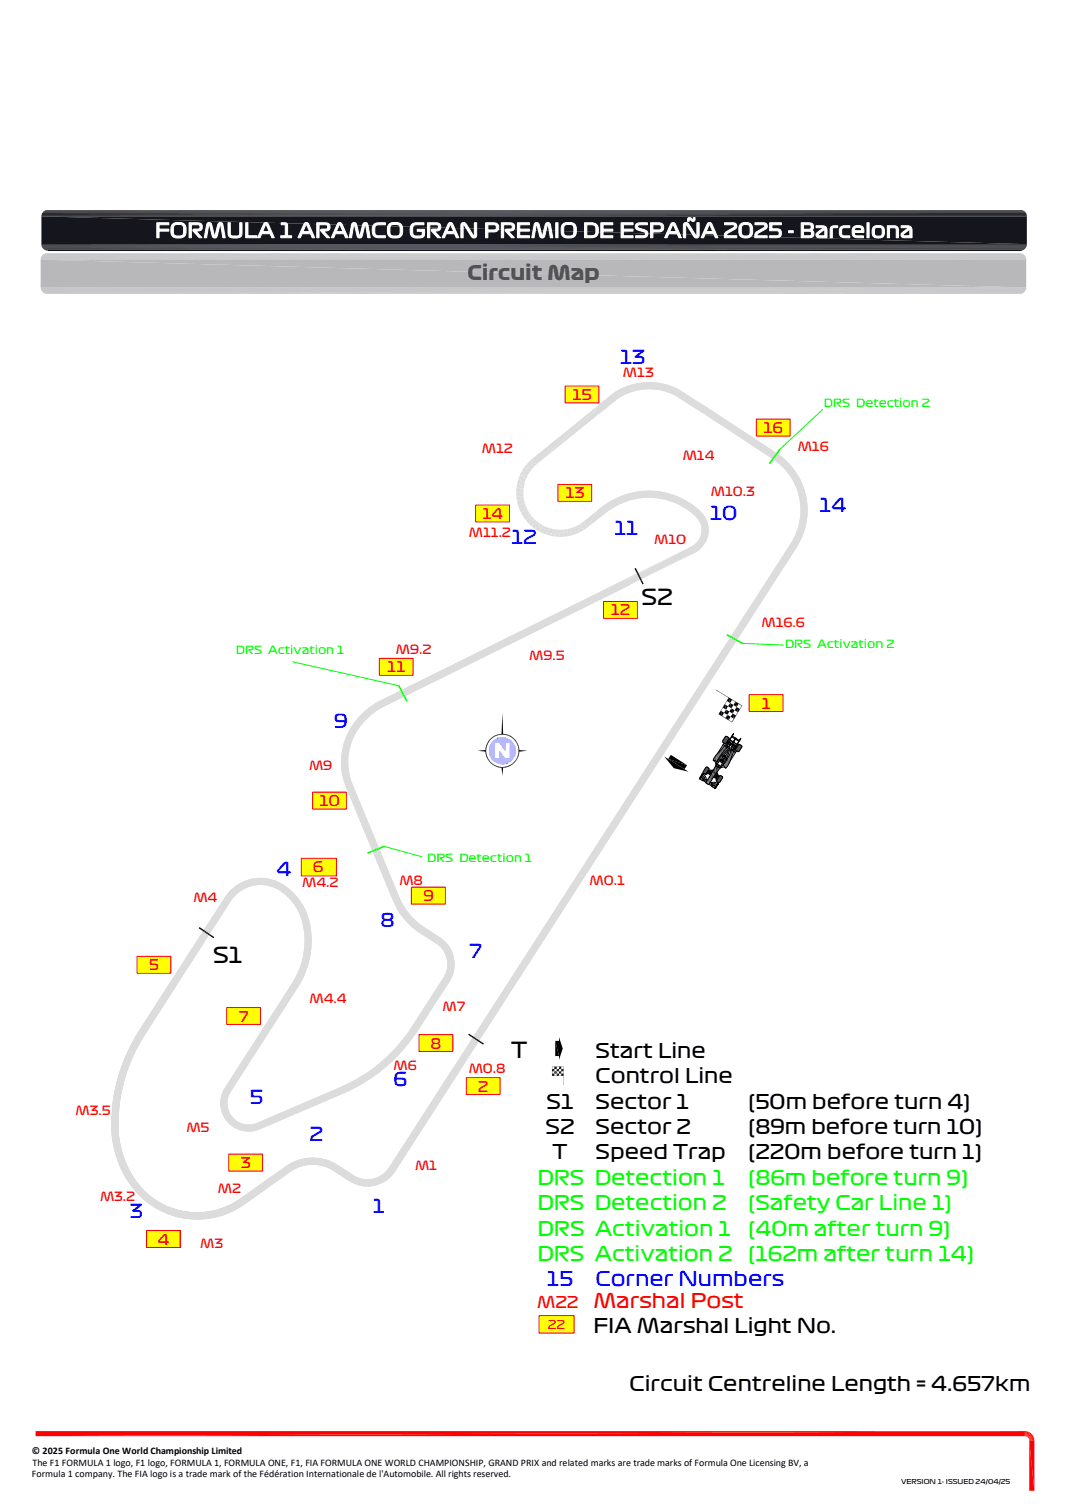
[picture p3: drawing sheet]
<svg xmlns="http://www.w3.org/2000/svg" width="210mm" height="297mm" viewBox="0 0 210 297" stroke-linecap="round" stroke-linejoin="round" font-family="sans-serif">
<defs><g id="words">
<g font-size="4.3">
<text x="126.2" y="119.2">S2</text>
<text x="42" y="189.7">S1</text>
<text x="100.6" y="208.2">T</text>
</g>
<text font-size="3.9" fill="#fff" x="30.5" y="46.8">FORMULA 1 ARAMCO GRAN PREMIO DE ESPAÑA 2025 - Barcelona</text>
<text font-size="3.9" fill="#545454" x="92" y="55.2">Circuit Map</text>
<g font-size="3.9">
<text x="117.2" y="208.2">Start Line</text>
<text x="117.2" y="213.2">Control Line</text>
<text x="107.6" y="218.2">S1</text>
<text x="117.2" y="218.2">Sector 1</text>
<text x="147.2" y="218.2">(50m before turn 4)</text>
<text x="107.4" y="223.2">S2</text>
<text x="117.2" y="223.2">Sector 2</text>
<text x="147.2" y="223.2">(89m before turn 10)</text>
<text x="108.8" y="228.2">T</text>
<text x="117.2" y="228.2">Speed Trap</text>
<text x="147.2" y="228.2">(220m before turn 1)</text>
<text x="116.8" y="262.4">FIA Marshal Light No.</text>
<text x="123.9" y="273.9">Circuit Centreline Length = 4.657km</text>
</g>
<g font-size="3.9" fill="#0f0">
<text x="105.8" y="233.2">DRS Detection 1</text>
<text x="147.2" y="233.2">(86m before turn 9)</text>
<text x="105.8" y="238.2">DRS Detection 2</text>
<text x="147.2" y="238.2">(Safety Car Line 1)</text>
<text x="105.8" y="243.2">DRS Activation 1</text>
<text x="147.2" y="243.2">(40m after turn 9)</text>
<text x="105.8" y="248.2">DRS Activation 2</text>
<text x="147.2" y="248.2">(162m after turn 14)</text>
</g>
<g font-size="3.9" fill="#00f">
<text x="107.6" y="253.2">15</text>
<text x="117.2" y="253.2">Corner Numbers</text>
</g>
<text font-size="3.9" fill="#f00" x="116.8" y="257.4">Marshal Post</text>
<g font-size="3.7" fill="#00f">
<text x="122.1" y="71.6">13</text>
<text x="161.3" y="100.8">14</text>
<text x="100.6" y="107.1">12</text>
<text x="120.9" y="105.4">11</text>
<text x="139.8" y="102.4">10</text>
<text x="65.8" y="143.4">9</text>
<text x="54.4" y="172.4">4</text>
<text x="74.9" y="182.5">8</text>
<text x="92.3" y="188.5">7</text>
<text x="77.4" y="213.9">6</text>
<text x="49.1" y="217.3">5</text>
<text x="60.9" y="224.6">2</text>
<text x="25.5" y="239.8">3</text>
<text x="73.4" y="238.8">1</text>
</g>
<text font-size="3.2" fill="#f00" x="105.7" y="257.4">M22</text>
<g font-size="2.9" fill="#f00">
<text x="112.7" y="78.7">15</text>
<text x="150.3" y="85.2">16</text>
<text x="111.3" y="98.1">13</text>
<text x="94.9" y="102.2">14</text>
<text x="120.2" y="121.2">12</text>
<text x="76.2" y="132.4">11</text>
<text x="149.9" y="139.5">1</text>
<text x="62.8" y="158.7">10</text>
<text x="61.6" y="171.7">6</text>
<text x="83.3" y="177.4">9</text>
<text x="29.3" y="191">5</text>
<text x="47" y="201.1">7</text>
<text x="84.8" y="206.4">8</text>
<text x="94.1" y="214.9">2</text>
<text x="47.4" y="229.9">3</text>
<text x="31.1" y="245">4</text>
</g>
<g font-size="2.5" fill="#f00">
<text x="122.6" y="74.2">M13</text>
<text x="94.8" y="89.1">M12</text>
<text x="157" y="88.7">M16</text>
<text x="134.4" y="90.5">M14</text>
<text x="139.9" y="97.7">M10.3</text>
<text x="92.3" y="105.7">M11.2</text>
<text x="128.7" y="107.1">M10</text>
<text x="149.9" y="123.4">M16.6</text>
<text x="77.9" y="128.7">M9.2</text>
<text x="104.2" y="130">M9.5</text>
<text x="60.8" y="151.5">M9</text>
<text x="38.1" y="177.6">M4</text>
<text x="59.5" y="174.6">M4.2</text>
<text x="78.6" y="174.2">M8</text>
<text x="116" y="174.2">M0.1</text>
<text x="60.9" y="197.5">M4.4</text>
<text x="87.1" y="199.1">M7</text>
<text x="77.5" y="210.7">M6</text>
<text x="92.2" y="211.2">M0.8</text>
<text x="14.9" y="219.5">M3.5</text>
<text x="36.7" y="222.9">M5</text>
<text x="81.7" y="230.3">M1</text>
<text x="19.7" y="236.4">M3.2</text>
<text x="42.9" y="234.9">M2</text>
<text x="39.4" y="245.6">M3</text>
</g>
<text font-size="2.3" fill="#f00" x="107.8" y="261.6">22</text>
<g font-size="2.2" fill="#0f0">
<text x="162.1" y="80.1">DRS Detection 2</text>
<text x="46.4" y="128.7">DRS Activation 1</text>
<text x="154.5" y="127.6">DRS Activation 2</text>
<text x="84.1" y="169.7">DRS Detection 1</text>
</g>
<g font-size="2">
<text x="6.3" y="286.3">© 2025 Formula One World Championship Limited</text>
<text x="6.3" y="290.7">Formula 1 company. The FIA logo is a trade mark of the Fédération Internationale de l'Automobile. All rights reserved.</text>
<text x="6.4" y="288.5">The F1 FORMULA 1 logo, F1 logo, FORMULA 1, FORMULA ONE, F1, FIA FORMULA ONE WORLD CHAMPIONSHIP, GRAND PRIX and related marks are trade marks of Formula One Licensing BV, a</text>
</g>
<text font-size="1.3" x="177.3" y="292.1">VERSION 1- ISSUED 24/04/25</text>
</g></defs>
<g fill="#ff0">
<path d="M28.8 242.2l6.7 3.4h-6.7z"/>
<path d="M28.8 242.2h6.7v3.4z"/>
</g>
<g fill="#dcdcdc">
<path d="M135.4 79.5l3.2 .3-.8 1.2z"/>
<path d="M136.1 78.3l2.5 1.5-3.2-.3z"/>
<path d="M136.1 78.3l-.7 1.2-.2-.1z"/>
<path d="M136 78.2l.1 .1-.9 1.1z"/>
<path d="M136 78.2l-.8 1.2-.2-.2z"/>
<path d="M135.8 78.1l.2 .1-1 1z"/>
<path d="M135.8 78.1l-.8 1.1-.1-.1z"/>
<path d="M135.6 78l.2 .1-.9 1z"/>
<path d="M135.6 78l-.7 1.1-.2-.1z"/>
<path d="M135.4 77.8l.2 .2-.9 1z"/>
<path d="M134.4 78.8l1-1-.7 1.2z"/>
<path d="M135.1 77.6l.3 .2-1 1z"/>
<path d="M135.1 77.6l-.7 1.2-.2-.1z"/>
<path d="M134.9 77.5l.2 .1-.9 1.1z"/>
<path d="M134.9 77.5l-.7 1.2-.3-.2z"/>
<path d="M134.7 77.4l.2 .1-1 1z"/>
<path d="M134.7 77.4l-.8 1.1-.1-.1z"/>
<path d="M134.6 77.3l.1 .1-.9 1z"/>
<path d="M134.6 77.3l-.8 1.1h-.2z"/>
<path d="M134.4 77.2l.2 .1-1 1.1z"/>
<path d="M134.4 77.2l-.8 1.2-.1-.2z"/>
<path d="M134.2 77.1l.2 .1-.9 1z"/>
<path d="M134.2 77.1l-.7 1.1-.2-.1z"/>
<path d="M134.1 76.9l.1 .2-.9 1z"/>
<path d="M134.1 76.9l-.8 1.2-.1-.1z"/>
<path d="M133.9 76.8l.2 .1-.9 1.1z"/>
<path d="M133.9 76.8l-.7 1.2h-.2z"/>
<path d="M133.7 76.7l.2 .1-.9 1.2z"/>
<path d="M133.7 76.7l-.7 1.3-.1-.1z"/>
<path d="M133.5 76.6l.2 .1-.8 1.2z"/>
<path d="M133.5 76.6l-.6 1.3-.2-.1z"/>
<path d="M133.4 76.6h.1l-.8 1.2z"/>
<path d="M133.4 76.6l-.7 1.2-.2-.1z"/>
<path d="M133.2 76.5l.2 .1-.9 1.1z"/>
<path d="M133.2 76.5l-.7 1.2z"/>
<path d="M133.1 76.4l.1 .1-.7 1.2z"/>
<path d="M133.1 76.4l-.6 1.3-.2-.1z"/>
<path d="M132.9 76.3l.2 .1-.8 1.2z"/>
<path d="M132.9 76.3l-.6 1.3-.2-.1z"/>
<path d="M132.7 76.2l.2 .1-.8 1.2z"/>
<path d="M132.7 76.2l-.6 1.3-.1-.1z"/>
<path d="M132.5 76.2h.2l-.7 1.2z"/>
<path d="M132.5 76.2l-.5 1.2h-.2z"/>
<path d="M132.4 76.1l.1 .1-.7 1.2z"/>
<path d="M132.3 76.1l-.5 1.3-.2-.1z"/>
<path d="M132.1 76l.2 .1-.7 1.2z"/>
<path d="M132.1 76l-.5 1.3-.2-.1z"/>
<path d="M131.9 75.9l.2 .1-.7 1.2z"/>
<path d="M131.8 75.9l-.4 1.3h-.2z"/>
<path d="M131.6 75.8l.2 .1-.6 1.3z"/>
<path d="M131.6 75.8l-.4 1.4-.2-.1z"/>
<path d="M131.4 75.7l.2 .1-.6 1.3z"/>
<path d="M131.4 75.7l-.4 1.4-.2-.1z"/>
<path d="M131.2 75.7h.2l-.6 1.3z"/>
<path d="M131.2 75.7l-.4 1.3h-.2z"/>
<path d="M131 75.6l.2 .1-.6 1.3z"/>
<path d="M131 75.6l-.4 1.4-.3-.1z"/>
<path d="M130.7 75.6h.3l-.7 1.3z"/>
<path d="M130.7 75.6l-.4 1.3h-.2z"/>
<path d="M130.4 75.5l.3 .1-.6 1.3z"/>
<path d="M130.4 75.5l-.3 1.4-.2-.1z"/>
<path d="M130.2 75.4l.2 .1-.5 1.3z"/>
<path d="M130.2 75.4l-.3 1.4h-.3z"/>
<path d="M129.9 75.4h.3l-.6 1.4z"/>
<path d="M129.9 75.4l-.3 1.4-.3-.1z"/>
<path d="M129.5 75.3l.4 .1-.6 1.3z"/>
<path d="M129.5 75.3l-.2 1.4h-.2z"/>
<path d="M129.2 75.3h.3l-.4 1.4z"/>
<path d="M129.2 75.3l-.1 1.4h-.3z"/>
<path d="M129 75.3h.2l-.4 1.4z"/>
<path d="M129 75.3l-.2 1.4-.2-.1z"/>
<path d="M128.7 75.2l.3 .1-.4 1.3z"/>
<path d="M128.7 75.2l-.1 1.4h-.3z"/>
<path d="M128.4 75.2h.3l-.4 1.4z"/>
<path d="M128.4 75.2l-.1 1.4h-.2z"/>
<path d="M128.1 75.2h.3l-.3 1.4z"/>
<path d="M128.1 75.2v1.4h-.4z"/>
<path d="M127.6 75.2h.5l-.4 1.4z"/>
<path d="M127.6 75.2l.1 1.4h-.3z"/>
<path d="M127.3 75.2h.3l-.2 1.4z"/>
<path d="M127.3 75.2l.1 1.4h-.3z"/>
<path d="M127 75.2h.3l-.2 1.4z"/>
<path d="M127 75.2l.1 1.4-.3 .1z"/>
<path d="M126.7 75.3l.3-.1-.2 1.5z"/>
<path d="M126.7 75.3l.1 1.4h-.2z"/>
<path d="M126.4 75.3h.3l-.1 1.4z"/>
<path d="M126.4 75.3l.2 1.4h-.3z"/>
<path d="M126.1 75.3h.3l-.1 1.4z"/>
<path d="M126.1 75.3l.2 1.4-.3 .1z"/>
<path d="M125.8 75.4l.3-.1-.1 1.5z"/>
<path d="M125.8 75.4l.2 1.4h-.2z"/>
<path d="M125.5 75.4h.3v1.4z"/>
<path d="M125.5 75.4l.3 1.4-.3 .1z"/>
<path d="M125.2 75.5l.3-.1v1.5z"/>
<path d="M125.2 75.5l.3 1.4h-.3z"/>
<path d="M124.9 75.5h.3v1.4z"/>
<path d="M124.9 75.5l.3 1.4-.1 .1z"/>
<path d="M124.7 75.6l.2-.1 .2 1.5z"/>
<path d="M124.7 75.6l.4 1.4h-.3z"/>
<path d="M124.4 75.7l.3-.1 .1 1.4z"/>
<path d="M124.4 75.7l.4 1.3-.3 .1z"/>
<path d="M124.1 75.8l.3-.1 .1 1.4z"/>
<path d="M124.1 75.8l.4 1.3-.2 .1z"/>
<path d="M123.9 75.8h.2l.2 1.4z"/>
<path d="M123.9 75.8l.4 1.4-.2 .1z"/>
<path d="M123.6 75.9l.3-.1 .2 1.5z"/>
<path d="M123.6 75.9l.5 1.4h-.2z"/>
<path d="M123.4 76l.2-.1 .3 1.4z"/>
<path d="M123.4 76l.5 1.3-.2 .1z"/>
<path d="M123.1 76.1l.3-.1 .3 1.4z"/>
<path d="M123.1 76.1l.6 1.3-.3 .1z"/>
<path d="M122.9 76.2l.2-.1 .3 1.4z"/>
<path d="M122.9 76.2l.5 1.3-.2 .1z"/>
<path d="M122.6 76.3l.3-.1 .3 1.4z"/>
<path d="M122.6 76.3l.6 1.3-.2 .1z"/>
<path d="M122.4 76.4l.2-.1 .4 1.4z"/>
<path d="M122.4 76.4l.6 1.3-.2 .1z"/>
<path d="M122.2 76.5l.2-.1 .4 1.4z"/>
<path d="M122.2 76.5l.6 1.3-.3 .1z"/>
<path d="M121.8 76.7l.4-.2 .3 1.4z"/>
<path d="M121.9 76.7l.6 1.2-.2 .1z"/>
<path d="M121.6 76.8l.3-.1 .4 1.3z"/>
<path d="M121.6 76.8l.7 1.2-.2 .1z"/>
<path d="M121.4 76.9l.2-.1 .5 1.3z"/>
<path d="M121.4 76.9l.7 1.2-.2 .2z"/>
<path d="M121.2 77.1l.2-.2 .5 1.4z"/>
<path d="M121.2 77.1l.7 1.2-.2 .1z"/>
<path d="M120.9 77.3l.3-.2 .5 1.3z"/>
<path d="M120.9 77.3l.8 1.1-.1 .1z"/>
<path d="M120.8 77.3h.1l.7 1.2z"/>
<path d="M120.4 77.6l.4-.3 .8 1.2z"/>
<path d="M120.4 77.6l1.2 .9-.3 .2z"/>
<path d="M105.7 91.3l14.7-13.7 .9 1.1z"/>
<path d="M104.8 90.3l15.6-12.7-14.7 13.7z"/>
<path d="M104.2 90.8l.6-.5 .9 1z"/>
<path d="M104.2 90.8l1.5 .5-.5 .5z"/>
<path d="M104.2 90.8l1 1-1.6-.4z"/>
<path d="M103.6 91.4l1.6 .4-.5 .6z"/>
<path d="M103.6 91.4l1.1 1-1.6-.3z"/>
<path d="M103.1 92.1l1.6 .3-.5 .5z"/>
<path d="M103.1 92.1l1.1 .8h-1.6z"/>
<path d="M102.6 92.9h1.6l-.3 .6z"/>
<path d="M102.6 92.9l1.3 .6-1.6 .1z"/>
<path d="M102.3 93.6l1.6-.1-.3 .7z"/>
<path d="M102.3 93.6l1.3 .6-1.6 .2z"/>
<path d="M102 94.4l1.6-.2-.3 .6z"/>
<path d="M102 94.4l1.3 .4-1.5 .4z"/>
<path d="M101.8 95.2l1.5-.4-.2 .7z"/>
<path d="M101.8 95.2l1.3 .3-1.5 .6z"/>
<path d="M101.6 96.1l1.5-.6-.1 .7z"/>
<path d="M101.6 96.1l1.4 .1-1.4 .7z"/>
<path d="M101.6 96.9l1.4-.7v.7z"/>
<path d="M101.6 96.9h1.4l-1.4 .9z"/>
<path d="M101.6 97.8l1.4-.9v.7z"/>
<path d="M101.6 97.8l1.4-.2-1.3 1z"/>
<path d="M101.7 98.6l1.3-1 .1 .7z"/>
<path d="M101.7 98.6l1.4-.3-1.2 1.1z"/>
<path d="M101.9 99.4l1.2-1.1 .2 .7z"/>
<path d="M101.9 99.4l1.4-.4-1.1 1.2z"/>
<path d="M103.3 99l.2 .7-1.3 .5z"/>
<path d="M102.2 100.2l1.3-.5-.9 1.3z"/>
<path d="M103.5 99.7l.3 .7-1.2 .6z"/>
<path d="M102.6 101l1.2-.6-.8 1.3z"/>
<path d="M103.8 100.4l.4 .6-1.2 .7z"/>
<path d="M103 101.7l1.2-.7-.7 1.4z"/>
<path d="M104.2 101l.4 .6-1.1 .8z"/>
<path d="M103.5 102.4l1.1-.8-.5 1.5z"/>
<path d="M104.6 101.6l.5 .5-1 1z"/>
<path d="M104.1 103.1l1-1-.4 1.6z"/>
<path d="M105.1 102.1l.5 .5-.9 1.1z"/>
<path d="M105.6 102.6l-.3 1.6-.6-.5z"/>
<path d="M105.6 102.6l.6 .4-.9 1.2z"/>
<path d="M106.2 103l-.1 1.6-.8-.4z"/>
<path d="M106.2 103l.5 .4-.6 1.2z"/>
<path d="M106.7 103.4l.1 1.6-.7-.4z"/>
<path d="M106.7 103.4l.7 .3-.6 1.3z"/>
<path d="M107.4 103.7l.2 1.6-.8-.3z"/>
<path d="M107.4 103.7l.7 .2-.5 1.4z"/>
<path d="M108.1 103.9l.4 1.6-.9-.2z"/>
<path d="M108.1 103.9l.7 .2-.3 1.4z"/>
<path d="M108.8 104.1l.5 1.5-.8-.1z"/>
<path d="M108.8 104.1l.7 .1-.2 1.4z"/>
<path d="M109.5 104.2l.7 1.5-.9-.1z"/>
<path d="M109.5 104.2l.7 .1v1.4z"/>
<path d="M110.2 104.3l.8 1.3-.8 .1z"/>
<path d="M110.2 104.3l.7-.1 .1 1.4z"/>
<path d="M110.9 104.2l.9 1.3-.8 .1z"/>
<path d="M110.9 104.2h.7l.2 1.3z"/>
<path d="M111.6 104.2l1 1.1-.8 .2z"/>
<path d="M111.6 104.2l.7-.2 .3 1.3z"/>
<path d="M112.3 104l1.2 1.1-.9 .2z"/>
<path d="M112.3 104l.6-.2 .6 1.3z"/>
<path d="M112.9 103.8l1.3 .9-.7 .4z"/>
<path d="M112.9 103.8l.7-.3 .6 1.2z"/>
<path d="M113.6 103.5l1.4 .8-.8 .4z"/>
<path d="M113.6 103.5l.6-.4 .8 1.2z"/>
<path d="M114.2 103.1l1.5 .7-.7 .5z"/>
<path d="M114.2 103.1l.6-.4 .9 1.1z"/>
<path d="M114.8 102.7l2.8-2.2-1.9 3.3z"/>
<path d="M117.6 100.5l.8 1.1-2.7 2.2z"/>
<path d="M122.3 97.6l1.1-.4 .4 1.4z"/>
<path d="M122.3 97.6l1.5 1-1 .3z"/>
<path d="M121.3 98l1-.4 .5 1.3z"/>
<path d="M121.3 98l1.5 .9-.9 .4z"/>
<path d="M120.3 98.6l1-.6 .6 1.3z"/>
<path d="M120.3 98.6l1.6 .7-.9 .5z"/>
<path d="M119.3 99.1l1-.5 .7 1.2z"/>
<path d="M119.3 99.1l1.7 .7-.9 .5z"/>
<path d="M118.4 99.8l.9-.7 .8 1.2z"/>
<path d="M118.4 99.8l1.7 .5-.8 .6z"/>
<path d="M117.5 100.5l.9-.7 .9 1.1z"/>
<path d="M117.5 100.5l1.8 .4-.9 .7z"/>
<path d="M128.6 96.6l1 .1-.2 1.4z"/>
<path d="M128.6 96.6l.8 1.5-.9-.1z"/>
<path d="M127.5 96.6h1.1l-.1 1.4z"/>
<path d="M127.5 96.6l1 1.4h-1z"/>
<path d="M126.5 96.6h1v1.4z"/>
<path d="M126.5 96.6l1 1.4h-.9z"/>
<path d="M125.4 96.8l1.1-.2 .1 1.4z"/>
<path d="M125.4 96.8l1.2 1.2-1 .1z"/>
<path d="M124.4 96.9l1-.1 .2 1.3z"/>
<path d="M124.4 96.9l1.2 1.2-.9 .2z"/>
<path d="M123.4 97.2l1-.3 .3 1.4z"/>
<path d="M123.4 97.2l1.3 1.1-.9 .3z"/>
<path d="M132.7 97.5l.9 .4-.5 1.2z"/>
<path d="M132.7 97.5l.4 1.6-.9-.3z"/>
<path d="M131.7 97.1l1 .4-.5 1.3z"/>
<path d="M131.7 97.1l.5 1.7-.9-.3z"/>
<path d="M130.7 96.9l1 .2-.4 1.4z"/>
<path d="M130.7 96.9l.6 1.6-.9-.2z"/>
<path d="M129.6 96.7l1.1 .2-.3 1.4z"/>
<path d="M129.6 96.7l.8 1.6-1-.2z"/>
<path d="M135.4 98.7l.8 .6-.8 1.1z"/>
<path d="M135.4 98.7v1.7l-.8-.5z"/>
<path d="M134.5 98.3l.9 .4-.8 1.2z"/>
<path d="M134.5 98.3l.1 1.6-.7-.4z"/>
<path d="M133.6 97.9l.9 .4-.6 1.2z"/>
<path d="M133.6 97.9l.3 1.6-.8-.4z"/>
<path d="M137.8 100.6l.7 .7-1.1 1z"/>
<path d="M137.8 100.6l-.4 1.7-.6-.7z"/>
<path d="M137 99.9l.8 .7-1 1z"/>
<path d="M137 99.9l-.2 1.7-.7-.6z"/>
<path d="M136.2 99.3l.8 .6-.9 1.1z"/>
<path d="M136.2 99.3l-.1 1.7-.7-.6z"/>
<path d="M138 104l1.3-.8 .1 .6z"/>
<path d="M138 103.5l1.3-.3-1.3 .8z"/>
<path d="M138 103.5l1.1-.9 .2 .6z"/>
<path d="M137.8 103l1.3-.4-1.1 .9z"/>
<path d="M138.9 101.9l.2 .7-1.3 .4z"/>
<path d="M137.6 102.6l1.3-.7-1.1 1.1z"/>
<path d="M138.5 101.4l.4 .5-1.3 .7z"/>
<path d="M137.4 102.2l1.1-.8-.9 1.2z"/>
<path d="M137.8 105.8l1.5-.1-.3 .7z"/>
<path d="M137.9 105.3l1.4 .4-1.5 .1z"/>
<path d="M137.9 105.3l1.5-.2-.1 .6z"/>
<path d="M138 104.9l1.4 .2-1.5 .2z"/>
<path d="M138 104.9l1.5-.4-.1 .6z"/>
<path d="M138.1 104.4l1.4 .1-1.5 .4z"/>
<path d="M138.1 104.4l1.3-.6 .1 .7z"/>
<path d="M138 104l1.4-.2-1.3 .6z"/>
<path d="M136.8 107l1.5 .6-.5 .5z"/>
<path d="M136.8 107l.4-.3 1.1 .9z"/>
<path d="M137.2 106.7l1.5 .3-.4 .6z"/>
<path d="M137.5 106.3l1.2 .7-1.5-.3z"/>
<path d="M137.5 106.3l1.5 .1-.3 .6z"/>
<path d="M137.8 105.8l1.2 .6-1.5-.1z"/>
<path d="M136.1 107.5l1.2 1-.6 .3z"/>
<path d="M136.1 107.5l.4-.2 .8 1.2z"/>
<path d="M136.5 107.3l1.3 .8-.5 .4z"/>
<path d="M136.5 107.3l.3-.3 1 1.1z"/>
<path d="M136.1 107.5l.6 1.3-.8 .4z"/>
<path d="M135.3 108l.8-.5-.2 1.7z"/>
<path d="M75.6 139.1l59.7-31.1 .6 1.2z"/>
<path d="M75 137.8l60.3-29.8-59.7 31.1z"/>
<path d="M74 138.3l1-.5 .6 1.3z"/>
<path d="M74 138.3l1.6 .8-.8 .4z"/>
<path d="M73.1 138.9l.9-.6 .8 1.2z"/>
<path d="M73.1 138.9l1.7 .6-.9 .6z"/>
<path d="M72.3 139.6l.8-.7 .8 1.2z"/>
<path d="M72.3 139.6l1.6 .5-.7 .6z"/>
<path d="M71.4 140.3l.9-.7 .9 1.1z"/>
<path d="M71.4 140.3l1.8 .4-.8 .6z"/>
<path d="M71.4 140.3l1 1-1.7-.2z"/>
<path d="M70.7 141.1l1.7 .2-.7 .7z"/>
<path d="M70.7 141.1l1 .9-1.7-.1z"/>
<path d="M70 141.9l1.7 .1-.6 .7z"/>
<path d="M70 141.9l1.1 .8-1.8 .1z"/>
<path d="M69.3 142.8l1.8-.1-.6 .9z"/>
<path d="M69.3 142.8l1.2 .8h-1.7z"/>
<path d="M68.8 143.6h1.7l-.5 .7z"/>
<path d="M68.8 143.6l1.2 .7-1.6 .2z"/>
<path d="M68.4 144.5l1.6-.2-.4 .8z"/>
<path d="M68.4 144.5l1.2 .6-1.6 .3z"/>
<path d="M68 145.4l1.6-.3-.3 .8z"/>
<path d="M68 145.4l1.3 .5-1.7 .4z"/>
<path d="M67.6 146.3l1.7-.4-.3 .8z"/>
<path d="M67.6 146.3l1.4 .4-1.6 .6z"/>
<path d="M67.4 147.3l1.6-.6-.2 .9z"/>
<path d="M67.4 147.3l1.4 .3-1.6 .7z"/>
<path d="M67.2 148.3l1.6-.7-.2 .8z"/>
<path d="M67.2 148.3l1.4 .1-1.5 .8z"/>
<path d="M67.1 149.2l1.5-.8-.1 .9z"/>
<path d="M67.1 149.2l1.4 .1-1.4 .9z"/>
<path d="M67.1 150.2l1.4-.9v.9z"/>
<path d="M67.1 150.2h1.4l-1.3 1z"/>
<path d="M67.2 151.2l1.3-1 .1 .9z"/>
<path d="M67.2 151.2l1.4-.1-1.3 1.1z"/>
<path d="M67.3 152.2l1.3-1.1 .1 .8z"/>
<path d="M67.3 152.2l1.4-.3-1.2 1.2z"/>
<path d="M68.7 151.9l.2 .9-1.4 .3z"/>
<path d="M67.5 153.1l1.4-.3-1.1 1.3z"/>
<path d="M68.9 152.8l.2 .8-1.3 .5z"/>
<path d="M67.8 154.1l1.3-.5-1 1.4z"/>
<path d="M69.1 153.6l.3 .9-1.3 .5z"/>
<path d="M68.1 155l1.3-.5 9.1 22z"/>
<path d="M68.1 155l10.4 21.5-1.3 .6z"/>
<path d="M77.2 177.1l1.3-.6-.8 1.6z"/>
<path d="M78.5 176.5l.5 .9-1.3 .7z"/>
<path d="M77.7 178.1l1.3-.7-.7 1.6z"/>
<path d="M79 177.4l.5 .9-1.2 .7z"/>
<path d="M78.3 179l1.2-.7-.6 1.7z"/>
<path d="M79.5 178.3l.5 .9-1.1 .8z"/>
<path d="M78.9 180l1.1-.8-.5 1.6z"/>
<path d="M80 179.2l.6 .8-1.1 .8z"/>
<path d="M79.5 180.8l1.1-.8-.3 1.7z"/>
<path d="M80.6 180l.7 .7-1 1z"/>
<path d="M80.3 181.7l1-1-.2 1.7z"/>
<path d="M81.3 180.7l.7 .7-.9 1z"/>
<path d="M82 181.4v1.8l-.9-.8z"/>
<path d="M82 181.4l.8 .6-.8 1.2z"/>
<path d="M82.8 182l.1 1.8-.9-.6z"/>
<path d="M82.8 182l.8 .6-.7 1.2z"/>
<path d="M83.6 182.6l3 1.9-3.7-.7z"/>
<path d="M82.9 183.8l3.7 .7-.8 1.2z"/>
<path d="M87.3 192.4l1.5 .2-.4 .6z"/>
<path d="M87.5 192l1.3 .6-1.5-.2z"/>
<path d="M87.5 192l1.6-.1-.3 .7z"/>
<path d="M87.8 191.5l1.3 .4-1.6 .1z"/>
<path d="M87.8 191.5l1.5-.2-.2 .6z"/>
<path d="M87.9 190.9l1.4 .4-1.5 .2z"/>
<path d="M87.9 190.9l1.5-.3-.1 .7z"/>
<path d="M88 190.4l1.4 .2-1.5 .3z"/>
<path d="M88 190.4l1.5-.5-.1 .7z"/>
<path d="M88.1 189.8l1.4 .1-1.5 .5z"/>
<path d="M88.1 189.8l1.3-.7 .1 .8z"/>
<path d="M88 189.3l1.4-.2-1.3 .7z"/>
<path d="M88 189.3l1.3-.9 .1 .7z"/>
<path d="M87.9 188.7l1.4-.3-1.3 .9z"/>
<path d="M87.9 188.7l1.2-.9 .2 .6z"/>
<path d="M87.8 188.2l1.3-.4-1.2 .9z"/>
<path d="M88.9 187.1l.2 .7-1.3 .4z"/>
<path d="M87.6 187.7l1.3-.6-1.1 1.1z"/>
<path d="M88.5 186.5l.4 .6-1.3 .6z"/>
<path d="M87.3 187.2l1.2-.7-.9 1.2z"/>
<path d="M88.1 185.9l.4 .6-1.2 .7z"/>
<path d="M87 186.8l1.1-.9-.8 1.3z"/>
<path d="M87.7 185.4l.4 .5-1.1 .9z"/>
<path d="M87.7 185.4l-.7 1.4-.3-.4z"/>
<path d="M87.1 184.9l.6 .5-1 1z"/>
<path d="M87.1 184.9l-.4 1.5-.5-.4z"/>
<path d="M86.6 184.5l.5 .4-.9 1.1z"/>
<path d="M86.6 184.5l-.4 1.5-.4-.3z"/>
<path d="M87.3 192.4l1.1 .8-6.1 9.6z"/>
<path d="M87.3 192.4l-5 10.4-1.2-.7z"/>
<path d="M67 214l2 .6-1.4 .7z"/>
<path d="M67 214l1.4-.7 .6 1.3z"/>
<path d="M68.4 213.3l2.1 .5-1.5 .8z"/>
<path d="M68.4 213.3l1.4-.7 .7 1.2z"/>
<path d="M69.8 212.6l2.1 .4-1.4 .8z"/>
<path d="M69.8 212.6l1.3-.8 .8 1.2z"/>
<path d="M71.1 211.8l2.2 .3-1.4 .9z"/>
<path d="M71.1 211.8l1.4-.8 .8 1.1z"/>
<path d="M72.5 211l2.1 .2-1.3 .9z"/>
<path d="M72.5 211l1.2-.9 .9 1.1z"/>
<path d="M73.7 210.1h2.1l-1.2 1.1z"/>
<path d="M73.7 210.1l1.2-1 .9 1z"/>
<path d="M74.9 209.1h2.1l-1.2 1z"/>
<path d="M74.9 209.1l1.2-1.1 .9 1.1z"/>
<path d="M76.1 208l2.1-.1-1.2 1.2z"/>
<path d="M77.2 206.9l1 1-2.1 .1z"/>
<path d="M77.2 206.9l2.1-.2-1.1 1.2z"/>
<path d="M78.3 205.8l1 .9-2.1 .2z"/>
<path d="M78.3 205.8l2-.3-1 1.2z"/>
<path d="M79.2 204.6l1.1 .9-2 .3z"/>
<path d="M79.2 204.6l2.1-.4-1 1.3z"/>
<path d="M80.2 203.4l1.1 .8-2.1 .4z"/>
<path d="M80.2 203.4l2.1-.6-1 1.4z"/>
<path d="M81.1 202.1l1.2 .7-2.1 .6z"/>
<path d="M51.2 222.3l15.8-8.3 .6 1.3z"/>
<path d="M50.6 221l16.4-7-15.8 8.3z"/>
<path d="M44.2 214.1l1.2 .8-1.5-.2z"/>
<path d="M43.9 214.7l1.5 .2-.2 .4z"/>
<path d="M43.9 214.7l1.3 .6h-1.6z"/>
<path d="M43.6 215.3h1.6l-.2 .5z"/>
<path d="M43.6 215.3l1.4 .5-1.5 .2z"/>
<path d="M43.5 216l1.5-.2-.2 .5z"/>
<path d="M43.5 216l1.3 .3-1.4 .4z"/>
<path d="M43.4 216.7l1.4-.4v.5z"/>
<path d="M43.4 216.7l1.4 .1-1.5 .5z"/>
<path d="M43.3 217.3l1.5-.5-.1 .5z"/>
<path d="M43.3 217.3h1.4l-1.3 .7z"/>
<path d="M43.4 218l1.3-.7 .1 .5z"/>
<path d="M43.4 218l1.4-.2-1.2 .9z"/>
<path d="M43.6 218.7l1.2-.9 .1 .5z"/>
<path d="M43.6 218.7l1.3-.4-1.1 1z"/>
<path d="M43.8 219.3l1.1-1 .2 .5z"/>
<path d="M43.8 219.3l1.3-.5-1 1.1z"/>
<path d="M45.1 218.8l.2 .4-1.2 .7z"/>
<path d="M44.1 219.9l1.2-.7-.8 1.3z"/>
<path d="M45.3 219.2l.3 .5-1.1 .8z"/>
<path d="M44.5 220.5l1.1-.8-.7 1.3z"/>
<path d="M45.6 219.7l.3 .3-1 1z"/>
<path d="M44.9 221l1-1-.5 1.5z"/>
<path d="M45.9 220l.4 .4-.9 1.1z"/>
<path d="M46.3 220.4l-.3 1.5-.6-.4z"/>
<path d="M46.3 220.4l.4 .3-.7 1.2z"/>
<path d="M46.7 220.7l-.2 1.5-.5-.3z"/>
<path d="M46.7 220.7l.4 .2-.6 1.3z"/>
<path d="M47.1 220.9l.1 1.6-.7-.3z"/>
<path d="M47.1 220.9l.5 .2-.4 1.4z"/>
<path d="M47.6 221.1l.2 1.5-.6-.1z"/>
<path d="M47.6 221.1l.5 .2-.3 1.3z"/>
<path d="M48.1 221.3l.4 1.4-.7-.1z"/>
<path d="M48.1 221.3h.5l-.1 1.4z"/>
<path d="M48.6 221.3l.6 1.5-.7-.1z"/>
<path d="M48.6 221.3h.5l.1 1.5z"/>
<path d="M49.1 221.3l.7 1.4-.6 .1z"/>
<path d="M49.1 221.3h.5l.2 1.4z"/>
<path d="M49.6 221.3l.9 1.2-.7 .2z"/>
<path d="M49.6 221.3l.5-.1 .4 1.3z"/>
<path d="M50.1 221.2l1.1 1.1-.7 .2z"/>
<path d="M50.1 221.2l.5-.2 .6 1.3z"/>
<path d="M57.5 193.5l-12.1 21.4-1.2-.8z"/>
<path d="M57.5 193.5l1.2 .8-13.3 20.6z"/>
<path d="M57.5 193.5l1.8-.2-.6 1z"/>
<path d="M58 192.6l1.3 .7-1.8 .2z"/>
<path d="M58 192.6l1.8-.4-.5 1.1z"/>
<path d="M58.5 191.6l1.3 .6-1.8 .4z"/>
<path d="M58.5 191.6l1.8-.5-.5 1.1z"/>
<path d="M58.9 190.6l1.4 .5-1.8 .5z"/>
<path d="M58.9 190.6l1.7-.7-.3 1.2z"/>
<path d="M59.3 189.5l1.3 .4-1.7 .7z"/>
<path d="M59.3 189.5l1.6-.7-.3 1.1z"/>
<path d="M59.6 188.5l1.3 .3-1.6 .7z"/>
<path d="M59.6 188.5l1.6-.9-.3 1.2z"/>
<path d="M59.8 187.4l1.4 .2-1.6 .9z"/>
<path d="M59.8 187.4l1.5-1-.1 1.2z"/>
<path d="M59.9 186.3l1.4 .1-1.5 1z"/>
<path d="M59.9 186.3l1.4-1.1v1.2z"/>
<path d="M59.9 185.2h1.4l-1.4 1.1z"/>
<path d="M59.9 185.2l1.4-1.2v1.2z"/>
<path d="M59.9 184.1l1.4-.1-1.4 1.2z"/>
<path d="M61.2 182.8l.1 1.2-1.4 .1z"/>
<path d="M59.8 183l1.4-.2-1.3 1.3z"/>
<path d="M61 181.6l.2 1.2-1.4 .2z"/>
<path d="M59.6 181.9l1.4-.3-1.2 1.4z"/>
<path d="M60.7 180.7l.3 .9-1.4 .3z"/>
<path d="M59.4 181.1l1.3-.4-1.1 1.2z"/>
<path d="M60.4 179.8l.3 .9-1.3 .4z"/>
<path d="M59.1 180.3l1.3-.5-1 1.3z"/>
<path d="M60 179l.4 .8-1.3 .5z"/>
<path d="M58.8 179.6l1.2-.6-.9 1.3z"/>
<path d="M59.6 178.1l.4 .9-1.2 .6z"/>
<path d="M58.4 178.9l1.2-.8-.8 1.5z"/>
<path d="M59.1 177.4l.5 .7-1.2 .8z"/>
<path d="M58 178.2l1.1-.8-.7 1.5z"/>
<path d="M58.5 176.6l.6 .8-1.1 .8z"/>
<path d="M57.5 177.5l1-.9-.5 1.6z"/>
<path d="M57.9 175.9l.6 .7-1 .9z"/>
<path d="M56.9 176.9l1-1-.4 1.6z"/>
<path d="M57.3 175.3l.6 .6-1 1z"/>
<path d="M57.3 175.3l-.4 1.6-.6-.6z"/>
<path d="M56.5 174.7l.8 .6-1 1z"/>
<path d="M56.5 174.7l-.2 1.6-.6-.5z"/>
<path d="M55.8 174.1l.7 .6-.8 1.1z"/>
<path d="M55.8 174.1l-.1 1.7-.7-.5z"/>
<path d="M55.1 173.7l.7 .4-.8 1.2z"/>
<path d="M55.1 173.7l-.1 1.6-.6-.3z"/>
<path d="M54.3 173.4l.8 .3-.7 1.3z"/>
<path d="M54.3 173.4l.1 1.6-.6-.3z"/>
<path d="M53.5 173.1l.8 .3-.5 1.3z"/>
<path d="M53.5 173.1l.3 1.6-.7-.2z"/>
<path d="M52.7 172.9l.8 .2-.4 1.4z"/>
<path d="M52.7 172.9l.4 1.6-.6-.2z"/>
<path d="M51.9 172.8l.8 .1-.2 1.4z"/>
<path d="M51.9 172.8l.6 1.5-.7-.1z"/>
<path d="M51.1 172.8h.8l-.1 1.4z"/>
<path d="M51.1 172.8l.7 1.4h-.7z"/>
<path d="M50.3 172.9l.8-.1v1.4z"/>
<path d="M50.3 172.9l.8 1.3h-.6z"/>
<path d="M49.5 173l.8-.1 .2 1.3z"/>
<path d="M49.5 173l1 1.2-.7 .2z"/>
<path d="M48.7 173.2l.8-.2 .3 1.4z"/>
<path d="M48.7 173.2l1.1 1.2-.7 .1z"/>
<path d="M47.9 173.5l.8-.3 .4 1.3z"/>
<path d="M47.9 173.5l1.2 1-.6 .3z"/>
<path d="M47.2 173.9l.7-.4 .6 1.3z"/>
<path d="M47.2 173.9l1.3 .9-.6 .3z"/>
<path d="M46.5 174.3l.7-.4 .7 1.2z"/>
<path d="M46.5 174.3l1.4 .8-.6 .4z"/>
<path d="M45.9 174.8l.6-.5 .8 1.2z"/>
<path d="M45.9 174.8l1.4 .7-.5 .4z"/>
<path d="M45.3 175.3l.6-.5 .9 1.1z"/>
<path d="M45.3 175.3l1.5 .6-.5 .4z"/>
<path d="M45.3 175.3l1 1-1.6-.3z"/>
<path d="M44.7 176l1.6 .3-.5 .5z"/>
<path d="M44.7 176l1.1 .8-1.6-.2z"/>
<path d="M44.2 176.6l1.6 .2-.4 .6z"/>
<path d="M44.2 176.6l1.2 .8-16.9 26.2z"/>
<path d="M44.2 176.6l-15.7 27-1.2-.7z"/>
<path d="M27.3 202.9l1.2 .7-2 .7z"/>
<path d="M26.5 204.3l2-.7-.8 1.4z"/>
<path d="M26.5 204.3l1.2 .7-2 .7z"/>
<path d="M25.7 205.7l2-.7-.8 1.4z"/>
<path d="M25.7 205.7l1.2 .7-1.9 .8z"/>
<path d="M25 207.2l1.9-.8-.6 1.4z"/>
<path d="M25 207.2l1.3 .6-2 .9z"/>
<path d="M24.3 208.7l2-.9-.7 1.5z"/>
<path d="M24.3 208.7l1.3 .6-1.8 1z"/>
<path d="M23.8 210.3l1.8-1-.5 1.4z"/>
<path d="M23.8 210.3l1.3 .4-1.8 1.1z"/>
<path d="M23.3 211.8l1.8-1.1-.5 1.5z"/>
<path d="M23.3 211.8l1.3 .4-1.8 1.2z"/>
<path d="M22.8 213.4l1.8-1.2-.4 1.6z"/>
<path d="M22.8 213.4l1.4 .4-1.7 1.2z"/>
<path d="M22.5 215l1.7-1.2-.3 1.5z"/>
<path d="M22.5 215l1.4 .3-1.7 1.4z"/>
<path d="M22.2 216.7l1.7-1.4-.3 1.6z"/>
<path d="M22.2 216.7l1.4 .2-1.6 1.4z"/>
<path d="M22 218.3l1.6-1.4-.2 1.5z"/>
<path d="M22 218.3l1.4 .1-1.5 1.5z"/>
<path d="M23.4 218.4l-.1 1.6-1.4-.1z"/>
<path d="M21.9 219.9l1.4 .1-1.4 1.6z"/>
<path d="M23.3 220v1.6h-1.4z"/>
<path d="M21.9 221.6h1.4l-1.4 1.2z"/>
<path d="M21.9 222.8l1.4-1.2v1.1z"/>
<path d="M21.9 222.8l1.4-.1-1.2 1.4z"/>
<path d="M23.3 222.7l.2 1.2-1.4 .2z"/>
<path d="M22.1 224.1l1.4-.2-1.3 1.4z"/>
<path d="M23.5 223.9l.1 1.1-1.4 .3z"/>
<path d="M22.2 225.3l1.4-.3-1.1 1.5z"/>
<path d="M23.6 225l.3 1.1-1.4 .4z"/>
<path d="M22.5 226.5l1.4-.4-1 1.6z"/>
<path d="M23.9 226.1l.3 1.2-1.3 .4z"/>
<path d="M22.9 227.7l1.3-.4-.9 1.6z"/>
<path d="M24.2 227.3l.4 1-1.3 .6z"/>
<path d="M23.3 228.9l1.3-.6-.8 1.7z"/>
<path d="M24.6 228.3l.4 1.1-1.2 .6z"/>
<path d="M23.8 230l1.2-.6-.7 1.7z"/>
<path d="M25 229.4l.5 1-1.2 .7z"/>
<path d="M24.3 231.1l1.2-.7-.6 1.8z"/>
<path d="M25.5 230.4l.6 1-1.2 .8z"/>
<path d="M24.9 232.2l1.2-.8-.5 1.8z"/>
<path d="M26.1 231.4l.7 1-1.2 .8z"/>
<path d="M25.6 233.2l1.2-.8-.5 1.7z"/>
<path d="M26.8 232.4l.6 .8-1.1 .9z"/>
<path d="M26.3 234.1l1.1-.9-.3 1.8z"/>
<path d="M27.4 233.2l.7 .8-1 1z"/>
<path d="M27.1 235l1-1-.2 1.8z"/>
<path d="M28.1 234l.8 .8-1 1z"/>
<path d="M28.9 234.8l-.1 1.7-.9-.7z"/>
<path d="M28.9 234.8l.7 .6-.8 1.1z"/>
<path d="M29.6 235.4l.1 1.8-.9-.7z"/>
<path d="M29.6 235.4l.9 .7-.8 1.1z"/>
<path d="M30.5 236.1l.2 1.7-1-.6z"/>
<path d="M30.5 236.1l.9 .5-.7 1.2z"/>
<path d="M31.4 236.6l.3 1.8-1-.6z"/>
<path d="M31.4 236.6l.9 .5-.6 1.3z"/>
<path d="M32.3 237.1l.4 1.7-1-.4z"/>
<path d="M32.3 237.1l1 .5-.6 1.2z"/>
<path d="M33.3 237.6l.5 1.6-1.1-.4z"/>
<path d="M33.3 237.6l.9 .3-.4 1.3z"/>
<path d="M34.2 237.9l.7 1.6-1.1-.3z"/>
<path d="M34.2 237.9l1 .3-.3 1.3z"/>
<path d="M35.2 238.2l.8 1.6-1.1-.3z"/>
<path d="M35.2 238.2l1.1 .2-.3 1.4z"/>
<path d="M36.3 238.4l.9 1.5-1.2-.1z"/>
<path d="M36.3 238.4l1 .1-.1 1.4z"/>
<path d="M37.3 238.5l1 1.5-1.1-.1z"/>
<path d="M37.3 238.5l1.1 .1-.1 1.4z"/>
<path d="M38.4 238.6l1.1 1.4h-1.2z"/>
<path d="M38.4 238.6h1l.1 1.4z"/>
<path d="M39.4 238.6l1.2 1.3-1.1 .1z"/>
<path d="M39.4 238.6l1-.1 .2 1.4z"/>
<path d="M40.4 238.5l1.4 1.2-1.2 .2z"/>
<path d="M40.4 238.5l1.1-.1 .3 1.3z"/>
<path d="M41.5 238.4l1.4 1.1-1.1 .2z"/>
<path d="M41.5 238.4l1-.3 .4 1.4z"/>
<path d="M42.5 238.1l1.5 1.1-1.1 .3z"/>
<path d="M42.5 238.1l1-.3 .5 1.4z"/>
<path d="M43.5 237.8l1.5 .9-1 .5z"/>
<path d="M43.5 237.8l1-.4 .5 1.3z"/>
<path d="M44.5 237.4l1.6 .9-1.1 .4z"/>
<path d="M44.5 237.4l.9-.4 .7 1.3z"/>
<path d="M45.4 237l1.7 .7-1 .6z"/>
<path d="M45.4 237l1-.5 .7 1.2z"/>
<path d="M46.4 236.5l1.6 .6-.9 .6z"/>
<path d="M46.4 236.5l.8-.6 .8 1.2z"/>
<path d="M47.2 235.9l9.1-6.4-8.3 7.6z"/>
<path d="M48 237.1l8.3-7.6 .8 1.2z"/>
<path d="M65.7 228.9l.8 .4-.8 1.2z"/>
<path d="M65.7 228.9v1.6l-.6-.4z"/>
<path d="M65 228.6l.7 .3-.6 1.2z"/>
<path d="M65 228.6l.1 1.5-.6-.3z"/>
<path d="M64.2 228.3l.8 .3-.5 1.2z"/>
<path d="M64.2 228.3l.3 1.5-.7-.2z"/>
<path d="M63.4 228.1l.8 .2-.4 1.3z"/>
<path d="M63.4 228.1l.4 1.5-.7-.2z"/>
<path d="M62.6 227.9l.8 .2-.3 1.3z"/>
<path d="M62.6 227.9l.5 1.5-.7-.1z"/>
<path d="M61.8 227.9h.8l-.2 1.4z"/>
<path d="M61.8 227.9l.6 1.4h-.7z"/>
<path d="M60.9 227.9h.9l-.1 1.4z"/>
<path d="M60.9 227.9l.8 1.4h-.7z"/>
<path d="M60.1 228l.8-.1 .1 1.4z"/>
<path d="M60.1 228l.9 1.3-.7 .1z"/>
<path d="M59.3 228.2l.8-.2 .2 1.4z"/>
<path d="M59.3 228.2l1 1.2-.7 .1z"/>
<path d="M58.5 228.4l.8-.2 .3 1.3z"/>
<path d="M58.5 228.4l1.1 1.1-.6 .2z"/>
<path d="M57.7 228.7l.8-.3 .5 1.3z"/>
<path d="M57.7 228.7l1.3 1-.7 .3z"/>
<path d="M57 229.1l.7-.4 .6 1.3z"/>
<path d="M57 229.1l1.3 .9-.6 .3z"/>
<path d="M56.3 229.5l.7-.4 .7 1.2z"/>
<path d="M56.3 229.5l1.4 .8-.6 .4z"/>
<path d="M66.5 229.3l3.1 2-3.9-.8z"/>
<path d="M65.7 230.5l3.9 .8-.8 1.2z"/>
<path d="M69.6 231.3l-.1 1.6-.7-.4z"/>
<path d="M69.6 231.3l.5 .3-.6 1.3z"/>
<path d="M70.1 231.6v1.6l-.6-.3z"/>
<path d="M70.1 231.6l.5 .2-.5 1.4z"/>
<path d="M70.6 231.8l.2 1.6-.7-.2z"/>
<path d="M70.6 231.8l.5 .2-.3 1.4z"/>
<path d="M71.1 232l.4 1.5-.7-.1z"/>
<path d="M71.1 232l.6 .1-.2 1.4z"/>
<path d="M71.7 232.1l.5 1.4h-.7z"/>
<path d="M71.7 232.1h.6l-.1 1.4z"/>
<path d="M72.3 232.1l.7 1.4h-.8z"/>
<path d="M72.3 232.1h.5l.2 1.4z"/>
<path d="M72.8 232.1l.9 1.3-.7 .1z"/>
<path d="M72.8 232.1l.6-.1 .3 1.4z"/>
<path d="M73.4 232l1 1.2-.7 .2z"/>
<path d="M73.4 232l.5-.1 .5 1.3z"/>
<path d="M73.9 231.9l1.2 1-.7 .3z"/>
<path d="M73.9 231.9l.6-.2 .6 1.2z"/>
<path d="M74.5 231.7l1.2 .9-.6 .3z"/>
<path d="M74.5 231.7l.5-.3 .7 1.2z"/>
<path d="M75 231.4l1.3 .8-.6 .4z"/>
<path d="M75 231.4l.4-.3 .9 1.1z"/>
<path d="M75.4 231.1l1.4 .6-.5 .5z"/>
<path d="M75.4 231.1l.4-.4 1 1z"/>
<path d="M75.8 230.7l1.5 .5-.5 .5z"/>
<path d="M76.2 230.3l1.1 .9-1.5-.5z"/>
<path d="M76.2 230.3l1.5 .3-.4 .6z"/>
<path d="M76.6 229.8l1.1 .8-1.5-.3z"/>
<path d="M155.6 107l-77.9 123.6-1.1-.8z"/>
<path d="M155.6 107l1.2 .7-79.1 122.9z"/>
<path d="M155.6 107l1.7-.2-.5 .9z"/>
<path d="M156.1 106.2l1.2 .6-1.7 .2z"/>
<path d="M156.1 106.2l1.7-.3-.5 .9z"/>
<path d="M156.5 105.3l1.3 .6-1.7 .3z"/>
<path d="M156.5 105.3l1.7-.4-.4 1z"/>
<path d="M156.9 104.4l1.3 .5-1.7 .4z"/>
<path d="M156.9 104.4l1.6-.5-.3 1z"/>
<path d="M157.1 103.5l1.4 .4-1.6 .5z"/>
<path d="M157.1 103.5l1.6-.6-.2 1z"/>
<path d="M157.3 102.6l1.4 .3-1.6 .6z"/>
<path d="M157.3 102.6l1.6-.8-.2 1.1z"/>
<path d="M157.5 101.7l1.4 .1-1.6 .8z"/>
<path d="M157.5 101.7l1.4-.9v1z"/>
<path d="M157.5 100.8h1.4l-1.4 .9z"/>
<path d="M157.5 100.8l1.4-1.1v1.1z"/>
<path d="M157.5 99.8l1.4-.1-1.4 1.1z"/>
<path d="M157.5 99.8l1.3-1.1 .1 1z"/>
<path d="M157.4 98.9l1.4-.2-1.3 1.1z"/>
<path d="M158.6 97.7l.2 1-1.4 .2z"/>
<path d="M157.3 97.9l1.3-.2-1.2 1.2z"/>
<path d="M158.4 96.6l.2 1.1-1.3 .2z"/>
<path d="M157.1 97l1.3-.4-1.1 1.3z"/>
<path d="M158.1 95.7l.3 .9-1.3 .4z"/>
<path d="M156.7 96.1l1.4-.4-1 1.3z"/>
<path d="M157.6 94.7l.5 1-1.4 .4z"/>
<path d="M156.4 95.3l1.2-.6-.9 1.4z"/>
<path d="M157.2 93.7l.4 1-1.2 .6z"/>
<path d="M155.9 94.4l1.3-.7-.8 1.6z"/>
<path d="M156.6 92.9l.6 .8-1.3 .7z"/>
<path d="M155.4 93.7l1.2-.8-.7 1.5z"/>
<path d="M156 92l.6 .9-1.2 .8z"/>
<path d="M154.9 92.9l1.1-.9-.6 1.7z"/>
<path d="M155.3 91.2l.7 .8-1.1 .9z"/>
<path d="M154.3 92.2l1-1-.4 1.7z"/>
<path d="M154.5 90.5l.8 .7-1 1z"/>
<path d="M154.5 90.5l-.2 1.7-.7-.7z"/>
<path d="M153.7 89.8l.8 .7-.9 1z"/>
<path d="M153.7 89.8l-.1 1.7-.7-.6z"/>
<path d="M152.9 89.2l.8 .6-.8 1.1z"/>
<path d="M152.9 89.2v1.7l-.8-.5z"/>
<path d="M143.4 84.6l9.5 4.6-.8 1.2z"/>
<path d="M144.2 83.5l8.7 5.7-9.5-4.6z"/>
<path d="M144.2 83.5l-.8 1.1z"/>
<path d="M144.1 83.5l-.7 1.1z"/>
<path d="M137.8 81l6.3 2.5-.7 1.1z"/>
<path d="M138.6 79.8l5.5 3.7-6.3-2.5z"/>
<path d="M138.5 79.8l-.7 1.2z"/>
<path d="M120.4 77.6l.9 1.1-2.5 2.1z"/>
<path d="M117.9 79.7l2.5-2.1-1.6 3.2z"/>
<path d="M75.6 139.1l47.7-25.2 .6 1.3z"/>
<path d="M75 137.8l48.3-23.9-47.7 25.2z"/>
</g>
<g fill="#000">
<path d="M141.9 139.9l.2 1.1-.6-.4zM142.6 138.6l.3 1.1-.7-.4zM142.9 139.7l.3 1-.7-.4zM142.6 138.6l.7 .4-.4 .7zM140.8 135.8l2.6 1.5zM143.4 137.4l.3 1-.7-.4zM143.4 137.3l-2 3.3zM143.4 137.3l-1.9 3.2zM140.9 135.7l2.5 1.6zM143.7 138.4l.2 1-.6-.4zM143.9 139.4l.3 1.1-.7-.4zM143.4 137.4l.7 .3-.4 .7z"/>
<path d="M143.7 138.4l.6 .4-.4 .6zM143.9 139.4l.7 .4-.4 .7zM144.7 138.1l.3 1.1-.7-.4zM145 139.2l.2 1-.6-.4zM144.7 138.1l.7 .4-.4 .7zM145 139.2l.6 .4-.4 .6zM143.4 137.4l2.7 1.5zM143.4 137.3l2.7 1.6zM95.5 147.8h.2l-.2 .5zM95.5 147.3h.2l-.2 .5zM95.5 148.3h.2v.5zM94 147.8l1.6-.2v.4z"/>
<path d="M95.7 146.7l.1 .1-.3 .5zM95.7 147.8v.5h-.2zM95.7 148.8h.1l.1 .5zM95.7 147.3v.5h-.2zM95.7 148.3l.1 .5h-.1zM95.8 146.8l-.1 .5h-.2zM95.8 148.8l.2 .4-.1 .1zM95.9 146.3h.1l-.3 .4zM95.9 149.3l.1-.1 .2 .6zM96 146.3l-.2 .5-.1-.1zM96 149.2l.3 .5-.1 .1zM96.2 145.8l.1 .1-.4 .4z"/>
<path d="M96.2 149.8l.1-.1 .2 .5zM96.2 148v.3zM96.2 147.3v.3zM96.2 148l.1 .3zM96.2 148.3l.2 .4zM96.3 147.3l-.1 .3zM96.3 148.3l.1 .4zM95.9 146.3l.4-.4-.3 .4zM96.3 149.7l.3 .4-.1 .1zM96.4 146.9l-.2 .4zM96.4 148.7l.1 .3zM96.5 145.4l.1 .1-.4 .3z"/>
<path d="M96.5 150.2l.1-.1 .3 .4zM96.5 146.6l-.1 .3zM96.2 145.8l.4-.3-.3 .4zM96.6 150.1l.4 .3-.1 .1zM96.8 149.4v.1zM96.8 146.1v.1zM96.8 149.5l.4 .3zM96.8 146.2v-.1zM96.5 145.4l.4-.3 .1 .1zM97 150.4l.3 .4-.4-.3zM96.5 145.4l.5-.2-.4 .3zM97 150.4l.4 .2-.1 .2z"/>
<path d="M97.2 145.8l-.4 .3zM97.2 149.8l.3 .3zM96.8 146.1l.4-.3zM96.9 145.1l.4-.3 .1 .1zM97.4 150.6l.4 .4-.5-.2zM96.9 145.1l.5-.2-.4 .3zM97.4 150.6l.5 .2-.1 .2zM97.2 145.8l.3-.3zM97.3 144.8l.5-.2 .1 .2zM97.9 150.8l.4 .3-.5-.1zM97.3 144.8h.6l-.5 .1zM97.9 150.8l.5 .1-.1 .2z"/>
<path d="M98 150.3l.4 .1zM97.8 144.6l.5-.1 .1 .2zM98.4 150.9l.5 .2h-.6zM97.8 144.6l.6 .1-.5 .1zM98.4 150.9l.5 .1v.1zM98 145.3l.4-.1zM98.4 150.4l.5 .1zM98.3 144.5l.6-.1v.2zM98.3 144.5l.6 .1-.5 .1zM98.9 151l.5 .1h-.5zM98.9 151l.5-.1v.2zM98.4 145.2l.5-.1z"/>
<path d="M98.4 145.2h.5zM98.9 150.4h.4zM98.7 151.1h.3l-.1 1.6zM99.3 150.4l.5-.1zM98.9 145.1l.4 .1zM99.4 150.9l.4-.1 .1 .2zM98.9 144.4l.5 .3-.5-.1zM99.4 150.9l.5 .1-.5 .1zM98.9 144.4l.5 .1v.2zM99.3 145.2l.5 .1zM99.8 150.8l.5-.2 .1 .2zM99.4 144.5l.4 .3-.4-.1z"/>
<path d="M99.8 150.8h.6l-.5 .2zM99.4 144.5l.5 .1-.1 .2zM100.2 150.1l.3-.3zM100.2 150.1l.4-.3zM100.3 150.6l.4-.2 .1 .1zM99.9 144.6l.4 .3-.5-.1zM100.3 150.6l.5-.1-.4 .3zM99.9 144.6l.5 .2-.1 .1zM100.5 149.8l.4-.3zM100.2 145.5l.3 .3zM100.2 145.5l.4 .3zM100.7 150.4l.4-.3 .1 .1z"/>
<path d="M100.4 144.8l.3 .4-.4-.3zM100.7 150.4l.5-.2-.4 .3zM100.4 144.8l.4 .3-.1 .1zM100.9 149.4v.1zM100.5 145.8l.4 .3zM100.9 149.5l.1-.1zM100.6 145.8l.3 .3zM101.4 149.7l.2 .1-.5 .3zM100.8 145.1l.3 .4-.4-.3zM101.3 148.7l-.1 .3zM101.1 150.1l.5-.3-.4 .4zM100.8 145.1l.4 .3-.1 .1z"/>
<path d="M101.4 148.7l-.2 .3zM101.5 148.3l-.2 .4zM101.2 146.6l.1 .3zM101.7 149.2l.1 .1-.4 .4zM101.1 145.5l.1-.1 .2 .5zM101.5 148v.3zM101.3 146.9l.2 .4zM101.5 147.3v.2zM101.4 146.9l.1 .4zM101.4 149.7l.4-.4-.2 .5zM101.2 145.4l.4 .4-.2 .1zM101.9 148.8h.1l-.3 .4z"/>
<path d="M101.4 145.9l.2-.1 .1 .5zM102 148.8l-.2 .5-.1-.1zM101.6 145.8l.2 .5h-.1zM102 148.3h.2l-.3 .5zM101.7 146.3h.1l.1 .5zM102 147.8h.2l-.2 .5zM101.9 146.8l.1-.1v.6zM102.2 148.3l-.2 .5h-.1zM102 147.3h.2l-.2 .5zM101.8 146.3l.2 .4-.1 .1zM102.2 147.6l1.6 .2-1.6 .2zM102.2 147.8v.5h-.2z"/>
<path d="M102 146.7l.2 .6h-.2zM102.2 147.3v.5h-.2zM130.7 148.9l4.8 3-2.9-.7zM131.5 149.4l3.7 1.2-.5 .8zM132 148.6l3.2 2-3.7-1.2zM141.4 140.6l2.7 1.6zM141.4 140.6l2.6 1.5zM141.9 139.9l.6 .4-.4 .7zM143.2 140.7l.2 1.1-.7-.4zM142.9 139.7l.6 .4-.3 .6zM143.2 140.7l.6 .4-.4 .7zM146 138.9l-1.9 3.3z"/>
<path d="M146 138.9h.1l-2 3.3zM144.2 140.5l.2 1-.6-.4zM144.2 140.5l.6 .3-.4 .7zM39.1 182.7l3.1 1.7-.2 .3zM39.3 182.5l2.9 1.9-3.1-1.7z"/>
</g>
<path d="M97.9 145.3h.1M99.8 150.3h.1" fill="none" stroke="#000" stroke-width=".2"/>
<path d="M98.9 140.2v4.3" fill="none" stroke="#000" stroke-width=".32"/>
<path d="M97.3 146.2h1l1.1 1.5v-1.5h1v3.2h-1l-1.1-1.5v1.5h-1z" fill="none" stroke="#9f7eff" stroke-width=".2"/>
<g fill="#9f7eff">
<path d="M98.6 145.2h.6z"/>
<path d="M98.3 145.2h1.1z"/>
<path d="M98.6 145.2h.8z"/>
<path d="M98 145.3h1.7z"/>
<path d="M98.3 145.2l1.4 .1z"/>
</g>
<path d="M96.8 146.1h4.1M97 145.8h3.7M97.2 145.6h3.3M97.5 145.5h2.8M97.7 145.4h2.3" fill="none" stroke="#9f7eff" stroke-width=".2"/>
<path d="M96.8 146h4.1" fill="none" stroke="#9f7eff" stroke-width=".21"/>
<g fill="#9f7eff">
<path d="M100.4 146.2l.7 .2h-.7z"/>
<path d="M100.4 146.2h.5l.2 .2z"/>
<path d="M96.8 146.2l.5 .2h-.7z"/>
<path d="M96.8 146.2h.5v.2z"/>
<path d="M100.4 146.4l.8 .2h-.8z"/>
<path d="M100.4 146.4h.7l.1 .2z"/>
<path d="M96.6 146.4l.7 .2h-.8z"/>
<path d="M96.6 146.4h.7v.2z"/>
<path d="M100.4 146.6l.9 .3h-.9z"/>
<path d="M100.4 146.6h.8l.1 .3z"/>
<path d="M96.5 146.6l.8 .3h-.9z"/>
<path d="M96.5 146.6h.8v.3z"/>
<path d="M100.4 146.9l1 .3h-1z"/>
<path d="M100.4 146.9h.9l.1 .3z"/>
<path d="M96.4 146.9l.9 .3h-1z"/>
<path d="M96.4 146.9h.9v.3z"/>
<path d="M99.3 147.5h.1v.2z"/>
<path d="M100.4 147.2l1.1 .3h-1.1z"/>
<path d="M100.4 147.2h1l.1 .3z"/>
<path d="M98.3 146.2l1.1 1.3h-.1z"/>
<path d="M98.3 146.2h1.1v1.3z"/>
<path d="M96.3 147.2l1 .3h-1.1z"/>
<path d="M96.3 147.2h1v.3z"/>
<path d="M100.4 147.5l1.1 .3h-1.1z"/>
<path d="M100.4 147.5h1.1v.3z"/>
<path d="M96.2 147.5l1.1 .3h-1.1z"/>
<path d="M96.2 147.5h1.1v.3z"/>
<path d="M98.3 147.9l.1 .2h-.1z"/>
<path d="M100.4 147.8l1.1 .3h-1.1z"/>
<path d="M100.4 147.8h1.1v.3z"/>
<path d="M96.2 147.8l1.1 .3h-1.1z"/>
<path d="M96.2 147.8h1.1v.3z"/>
<path d="M100.4 148.1l1 .3h-1z"/>
<path d="M100.4 148.1h1.1l-.1 .3z"/>
<path d="M96.2 148.1l1.1 .3h-1z"/>
<path d="M96.2 148.1h1.1v.3z"/>
<path d="M100.4 148.4l.9 .3h-.9z"/>
<path d="M100.4 148.4h1l-.1 .3z"/>
<path d="M96.3 148.4l1 .3h-.9z"/>
<path d="M96.3 148.4h1v.3z"/>
<path d="M100.4 148.7l.8 .2h-.8z"/>
<path d="M100.4 148.7h.9l-.1 .2z"/>
<path d="M96.4 148.7l.9 .2h-.8z"/>
<path d="M96.4 148.7h.9v.2z"/>
<path d="M100.4 148.9l.7 .3h-.7z"/>
<path d="M100.4 148.9h.8l-.1 .3z"/>
<path d="M96.5 148.9l.8 .3h-.7z"/>
<path d="M96.5 148.9h.8v.3z"/>
<path d="M100.4 149.2l.5 .2h-.5z"/>
<path d="M100.4 149.2h.7l-.2 .2z"/>
<path d="M98.3 148.1l1.1 1.3h-1.1z"/>
<path d="M98.3 148.1h.1l1 1.3z"/>
<path d="M96.6 149.2l.7 .2h-.5z"/>
<path d="M96.6 149.2h.7v.2z"/>
</g>
<path d="M96.8 149.4h4.1M97 149.8h3.7M97.2 149.9h3.3M97.5 150.1h2.8M97.7 150.2h2.3" fill="none" stroke="#9f7eff" stroke-width=".2"/>
<path d="M96.8 149.6h4.1" fill="none" stroke="#9f7eff" stroke-width=".23"/>
<g fill="#9f7eff">
<path d="M98 150.3l1.4 .1z"/>
<path d="M98 150.3h1.7z"/>
<path d="M98.6 150.4h.6z"/>
<path d="M98.3 150.4h.9z"/>
<path d="M98.3 150.4h1.1z"/>
</g>
<g fill="#ff0">
<path d="M59.3 169l6.9 3.4h-6.9z"/>
<path d="M59.3 169h6.9v3.4z"/>
</g>
<path d="M59.3 169h6.9v3.4h-6.9z" fill="none" stroke="#f00" stroke-width=".2"/>
<g fill="#ff0">
<path d="M147.4 136.7l6.7 3.4h-6.7z"/>
<path d="M147.4 136.7h6.7v3.4z"/>
</g>
<path d="M147.4 136.7h6.7v3.4h-6.7z" fill="none" stroke="#f00" stroke-width=".2"/>
<g fill="#ff0">
<path d="M91.8 212.1l6.6 3.4h-6.6z"/>
<path d="M91.8 212.1h6.6v3.4z"/>
</g>
<path d="M91.8 212.1h6.6v3.4h-6.6z" fill="none" stroke="#f00" stroke-width=".2"/>
<g fill="#ff0">
<path d="M45 227.2l6.7 3.3h-6.7z"/>
<path d="M45 227.2h6.7v3.3z"/>
</g>
<path d="M45 227.2h6.7v3.3h-6.7zM28.8 242.2h6.7v3.4h-6.7z" fill="none" stroke="#f00" stroke-width=".2"/>
<g fill="#ff0">
<path d="M27 188.3l6.6 3.3h-6.6z"/>
<path d="M27 188.3h6.6v3.3z"/>
</g>
<path d="M27 188.3h6.6v3.3h-6.6z" fill="none" stroke="#f00" stroke-width=".2"/>
<g fill="#ff0">
<path d="M44.6 198.3l6.7 3.4h-6.7z"/>
<path d="M44.6 198.3h6.7v3.4z"/>
</g>
<path d="M44.6 198.3h6.7v3.4h-6.7z" fill="none" stroke="#f00" stroke-width=".2"/>
<g fill="#ff0">
<path d="M82.5 203.6l6.6 3.4h-6.6z"/>
<path d="M82.5 203.6h6.6v3.4z"/>
</g>
<path d="M82.5 203.6h6.6v3.4h-6.6z" fill="none" stroke="#f00" stroke-width=".2"/>
<g fill="#ff0">
<path d="M81 174.6l6.6 3.4h-6.6z"/>
<path d="M81 174.6h6.6v3.4z"/>
</g>
<path d="M81 174.6h6.6v3.4h-6.6z" fill="none" stroke="#f00" stroke-width=".2"/>
<g fill="#ff0">
<path d="M61.5 155.9l6.7 3.4h-6.7z"/>
<path d="M61.5 155.9h6.7v3.4z"/>
</g>
<path d="M61.5 155.9h6.7v3.4h-6.7z" fill="none" stroke="#f00" stroke-width=".2"/>
<g fill="#ff0">
<path d="M74.7 129.6l6.6 3.3h-6.6z"/>
<path d="M74.7 129.6h6.6v3.3z"/>
</g>
<path d="M74.7 129.6h6.6v3.3h-6.6z" fill="none" stroke="#f00" stroke-width=".2"/>
<g fill="#ff0">
<path d="M118.8 118.4l6.6 3.3h-6.6z"/>
<path d="M118.8 118.4h6.6v3.3z"/>
</g>
<path d="M118.8 118.4h6.6v3.3h-6.6z" fill="none" stroke="#f00" stroke-width=".2"/>
<g fill="#ff0">
<path d="M109.8 95.4l6.6 3.3h-6.6z"/>
<path d="M109.8 95.4h6.6v3.3z"/>
</g>
<path d="M109.8 95.4h6.6v3.3h-6.6z" fill="none" stroke="#f00" stroke-width=".2"/>
<g fill="#ff0">
<path d="M93.6 99.4l6.7 3.3h-6.7z"/>
<path d="M93.6 99.4h6.7v3.3z"/>
</g>
<path d="M93.6 99.4h6.7v3.3h-6.7z" fill="none" stroke="#f00" stroke-width=".2"/>
<g fill="#ff0">
<path d="M111.2 76l6.7 3.3h-6.7z"/>
<path d="M111.2 76h6.7v3.3z"/>
</g>
<path d="M111.2 76h6.7v3.3h-6.7z" fill="none" stroke="#f00" stroke-width=".2"/>
<g fill="#ff0">
<path d="M148.8 82.5l6.7 3.3h-6.7z"/>
<path d="M148.8 82.5h6.7v3.3z"/>
</g>
<path d="M148.8 82.5h6.7v3.3h-6.7z" fill="none" stroke="#f00" stroke-width=".2"/>
<path d="M161.9 80.6l-8.4 7.9M57.6 130.3l20.9 4.7M146.1 126.6l8.1 .4M75.6 166.6l7.4 2" fill="none" stroke="#0f0" stroke-width=".2"/>
<g fill="#0f0">
<path d="M72.3 167.8l3.2-1.3-3.1 1.6z"/>
<path d="M72.4 168.1l3.1-1.6 .1 .3z"/>
<path d="M78.3 135l.3-.1 1.6 3.1z"/>
<path d="M78.3 135l1.9 3-.3 .1z"/>
</g>
<g fill="#545454">
<path d="M140.4 149.5l.1 .2z"/>
<path d="M140.4 149.5v.2z"/>
<path d="M140.5 149.4v.3z"/>
<path d="M140.5 149.2l.2 .5h-.2z"/>
<path d="M140.5 149.2v.5z"/>
<path d="M140.7 149l.1 .8-.1-.1z"/>
<path d="M140.7 149v.7l-.2-.5z"/>
<path d="M140.7 149l.1 .8z"/>
<path d="M140.8 148.9l.2 .9h-.2z"/>
<path d="M140.8 148.9v.9z"/>
<path d="M140.8 148.7l.3 1.2-.1-.1z"/>
<path d="M140.8 148.7l.2 1.1-.2-.9z"/>
<path d="M140.9 148.6l.3 1.2-.1 .1z"/>
<path d="M140.9 148.6l.2 1.3-.3-1.2z"/>
<path d="M141.1 148.4l.2 1.1-.1 .3z"/>
<path d="M141.1 148.4l.1 1.4-.3-1.2z"/>
<path d="M141.4 148.1l.2 .8-.3 .6z"/>
<path d="M141.1 148.4l.3-.3-.1 1.4z"/>
<path d="M141.7 147.8l.2 .8-.3 .3z"/>
<path d="M141.4 148.1l.3-.3-.1 1.1z"/>
<path d="M142.4 150.5v.2z"/>
<path d="M142.4 150.5l-.1 .2z"/>
<path d="M142.5 150.4v.5l-.1-.2z"/>
<path d="M142.5 150.4l-.1 .3z"/>
<path d="M142.5 150.3l.1 .7z"/>
<path d="M142.5 150.3v.6z"/>
<path d="M142.5 150.3l.2 .8z"/>
<path d="M142.6 150.2l.2 1z"/>
<path d="M142.6 150.2l.1 .9z"/>
<path d="M142.6 150.2l.3 1z"/>
<path d="M142 147.5l.2 .7-.3 .4z"/>
<path d="M141.7 147.8l.3-.3-.1 1.1z"/>
<path d="M142.8 149.9l.2 1.1-.1 .2z"/>
<path d="M142.8 149.9l.1 1.3-.3-1z"/>
<path d="M142.3 147.2l.1 .6-.2 .4z"/>
<path d="M142.3 147.2l-.1 1-.2-.7z"/>
<path d="M142.9 149.8l.3 1-.2 .2z"/>
<path d="M142.9 149.8l.1 1.2-.2-1.1z"/>
<path d="M142.3 147.1l.1 .7z"/>
<path d="M142.4 147.1l.1 .7z"/>
<path d="M143 149.5l.3 1.1-.1 .2z"/>
<path d="M143 149.5l.2 1.3-.3-1z"/>
<path d="M142.6 146.8l.1 .7-.2 .2z"/>
<path d="M142.6 146.8l-.1 .9-.1-.6z"/>
<path d="M142.7 146.8v.7z"/>
<path d="M142.6 146.8l.1 .7z"/>
<path d="M143.3 149.1l.2 1.1-.2 .4z"/>
<path d="M143.3 149.1v1.5l-.3-1.1z"/>
<path d="M142.8 146.9l.1 .4-.1 .1z"/>
<path d="M142.7 146.8l.1 .1v.5z"/>
<path d="M142.8 146.9l.1 .4z"/>
<path d="M142.9 147l.1 .3z"/>
<path d="M142.9 147v.3z"/>
<path d="M143.4 148.9l.2 1.1-.1 .2z"/>
<path d="M143.4 148.9l.1 1.3-.2-1.1z"/>
<path d="M143.6 148.5l.2 .9-.2 .6z"/>
<path d="M143.6 148.5v1.5l-.2-1.1z"/>
<path d="M143.7 148.3l.2 .9-.1 .2z"/>
<path d="M143.7 148.3l.1 1.1z"/>
<path d="M143.8 147.9l.2 1-.1 .3z"/>
<path d="M143.8 147.9l.1 1.3-.2-.9z"/>
<path d="M143.8 147.8l.2 1.1z"/>
<path d="M143.8 147.8l.3 1z"/>
<path d="M143.8 147.8l.2 1z"/>
<path d="M144.1 147.8l.1 .6-.1 .3z"/>
<path d="M143.8 147.8h.3v.9z"/>
<path d="M144.1 147.8l.1 .6z"/>
<path d="M144.2 147.8v.6z"/>
<path d="M144.2 147.8l.1 .5z"/>
<path d="M144.4 147.9v.2z"/>
<path d="M144.4 147.9l-.1 .3z"/>
<path d="M144.2 147.8l.2 .1-.1 .3z"/>
<path d="M142.5 146.3l.1 .4-.3-.1z"/>
<path d="M142.5 146.3l.1 .4z"/>
<path d="M142.7 146.4v.3h-.1z"/>
<path d="M142.5 146.3l.2 .1-.1 .3z"/>
<path d="M142.8 146.4l-.1 .3z"/>
<path d="M142.7 146.4v.3z"/>
<path d="M142.8 146.3v.4z"/>
<path d="M142.8 146.4v.3z"/>
<path d="M142.9 146.7l.1 .6z"/>
<path d="M142.9 146.7v.4z"/>
<path d="M142.9 146.3v.4z"/>
<path d="M142.8 146.3l.1 .4z"/>
<path d="M142.9 146.2v.4z"/>
<path d="M142.9 146.6l.1 .6z"/>
<path d="M142.9 146.2l.1 .9z"/>
<path d="M143.2 147.1v.1z"/>
<path d="M143.2 147v.2z"/>
<path d="M143.1 145.9v.9z"/>
<path d="M143.1 145.9v.9l-.2-.6z"/>
<path d="M143.2 146.2l.1 .2z"/>
<path d="M143.1 146l.1 .2z"/>
<path d="M143.1 145.9l.1 .3z"/>
<path d="M143.3 145.9v.2z"/>
<path d="M143.2 145.7l.1 .1z"/>
<path d="M143.3 145.8v.3z"/>
<path d="M143.3 145.6l.1 .6z"/>
<path d="M143.3 145.6v.5z"/>
<path d="M143.6 146.7v.2l-.4 .3z"/>
<path d="M143.2 147l.4-.3-.4 .5z"/>
<path d="M143.3 146.4l.3 .3z"/>
<path d="M143.2 146.2l.4 .4z"/>
<path d="M143.6 146.7v.2z"/>
<path d="M143.6 146.6v.1z"/>
<path d="M143.6 146.6v.3z"/>
<path d="M143.9 147.3l-.1 .3z"/>
<path d="M143.6 145.9l.1 .5-.3-.2z"/>
<path d="M143.3 145.6l.3 .3-.2 .3z"/>
<path d="M143.6 145.9l.1 .5z"/>
<path d="M143.8 146.5l-.1 .3z"/>
<path d="M143.8 147.8l.3-.2v.2z"/>
<path d="M143.8 147.7l.3-.1z"/>
<path d="M143.8 146.5v.1z"/>
<path d="M143.9 147.1v.4z"/>
<path d="M143.8 146.1l.1 .5-.2-.2z"/>
<path d="M143.6 145.9l.2 .2-.1 .3z"/>
<path d="M143.8 146.2l.1 .4z"/>
<path d="M143.8 146.1l.1 .5z"/>
<path d="M144 146.8v.5z"/>
<path d="M144.1 146.7v.3z"/>
<path d="M144 146.4l-.1 .2z"/>
<path d="M143.8 146.2l.2 .2-.1 .2z"/>
<path d="M144.1 146.7v.2z"/>
<path d="M144.1 146.9l.1 .1z"/>
<path d="M144.2 146.7l-.1 .2z"/>
<path d="M144.1 146.7h.1l-.1 .2z"/>
<path d="M144.4 147.4v.2l-.3 .2z"/>
<path d="M144.1 147.6l.3-.2-.3 .4z"/>
<path d="M144.4 147.4v.2z"/>
<path d="M144.4 147.6l.1 .4z"/>
<path d="M144.6 147.5l.1 .6-.2-.1z"/>
<path d="M144.4 147.6l.2-.1-.1 .5z"/>
<path d="M144.2 147l.4 .2z"/>
<path d="M144.1 146.9l.5 .2z"/>
<path d="M144.7 147.4l.1 .6-.1 .1z"/>
<path d="M144.6 147.5l.1-.1v.7z"/>
<path d="M144.6 147.2l.1-.1z"/>
<path d="M144.7 147.4v.2z"/>
<path d="M144.8 147.7v.3z"/>
<path d="M144.7 147.6l.1 .4z"/>
<path d="M144.7 147.2v.2l-.3 .2z"/>
<path d="M144.4 147.4l.3-.2-.3 .4z"/>
<path d="M144.7 147.4v.1z"/>
<path d="M144.8 147.2l-.1 .2z"/>
<path d="M144.7 147.2v.2z"/>
<path d="M144.8 147.4v.1z"/>
<path d="M144.7 147.4h.1z"/>
<path d="M144.8 147.2v.2z"/>
<path d="M144.9 147.8l-.1 .2z"/>
<path d="M144.8 147.7l.1 .1-.1 .2z"/>
<path d="M144.9 147.1v.1z"/>
<path d="M144.9 147.1l-.1 .3z"/>
<path d="M144.8 147.2l.1-.1-.1 .3z"/>
</g>
<path d="M143.8 147.8l.7 .2-1 2.2-.7 1" fill="none" stroke="#000" stroke-width=".2"/>
<g fill="#545454">
<path d="M138.9 152.4v.1z"/>
<path d="M138.9 152.3v.1z"/>
<path d="M139 152.3v.1z"/>
<path d="M139.1 152.1v.3z"/>
<path d="M139.1 152.1l-.1 .2z"/>
<path d="M139.1 152l.1 .4z"/>
<path d="M139.1 152.1l.1 .3z"/>
<path d="M139.2 152.1v.2z"/>
<path d="M139.1 152l.1 .3z"/>
<path d="M139.3 151.8l.1 .3-.2-.2z"/>
<path d="M139.5 151.7l.1 .6-.2-.2z"/>
<path d="M139.3 151.8l.2-.1-.1 .4z"/>
<path d="M139.5 151.7v.2z"/>
<path d="M139.5 151.9l.1 .5z"/>
<path d="M139.5 151.9l.1 .4z"/>
<path d="M139.7 151.9v.2h-.1z"/>
<path d="M139.5 151.9h.2l-.1 .2z"/>
<path d="M139.7 152.2l.1 .3-.2-.1z"/>
<path d="M139.6 152.1l.1 .1-.1 .2z"/>
<path d="M139.8 152.2v.4z"/>
<path d="M139.7 152.2l.1 .3z"/>
<path d="M139.7 152.1l.2-.1v.2z"/>
<path d="M139.7 151.9l.2 .1-.2 .1z"/>
<path d="M139.9 152v.2z"/>
<path d="M140 152.3l-.2 .3z"/>
<path d="M139.8 152.2l.2 .1-.2 .3z"/>
<path d="M139.9 152.1l.1 .1z"/>
<path d="M139.5 151.9l.5-.2v.2z"/>
<path d="M139.5 151.7h.5l-.5 .2z"/>
<path d="M140.1 151.7l.1 .2h-.2z"/>
<path d="M140 151.7h.1l-.1 .2z"/>
<path d="M140.5 152.8v.2z"/>
<path d="M140.3 151.7l-.1 .2z"/>
<path d="M140.1 151.7h.2l-.1 .2z"/>
<path d="M140.6 152.7l.1 .3h-.2z"/>
<path d="M140.6 152.7l-.1 .3z"/>
<path d="M140.7 152.7l.1 .1z"/>
<path d="M141 153.7v.1z"/>
<path d="M140.7 153l.1-.1 .1 .2z"/>
<path d="M140.6 152.7l.2 .2-.1 .1z"/>
<path d="M141 153.6v.2z"/>
<path d="M141 153.4v.2z"/>
<path d="M141 153.4l-.1 .1z"/>
<path d="M141 153.6l.1 .2z"/>
<path d="M141 153.4l.1 .3z"/>
<path d="M140.8 152.6l.1 .3-.1-.1z"/>
<path d="M140.7 152.7l.1-.1v.2z"/>
<path d="M141 153.3l.1 .3z"/>
<path d="M141 152.7v.3z"/>
<path d="M140.8 152.6l.1 .3z"/>
<path d="M140.9 153.1l.1-.1 .1 .1z"/>
<path d="M140.8 152.9l.2 .1-.1 .1z"/>
<path d="M141.1 153.3v.3z"/>
<path d="M140.9 152.2l.2 .5-.2-.3z"/>
<path d="M140.9 152.2v.2z"/>
<path d="M141.2 153.3l-.1 .2z"/>
<path d="M141.1 153.3v.2z"/>
<path d="M141 152.1l.2 .7z"/>
<path d="M140.9 152.2l.2 .5z"/>
<path d="M141.1 152.3l.1 .7z"/>
<path d="M141.2 153l.1 .2-.2-.1z"/>
<path d="M141 152.7l.2 .3-.1 .1z"/>
<path d="M141.1 152.3l.2 .9z"/>
<path d="M141.2 152.5l.1 .7z"/>
</g>
<path d="M140.5 149.7l.3 .4 .1 .6M140.9 152.3l.3 .7-.5-.4M141.1 153.3l-.2 .2 .2 .3" fill="none" stroke="#000" stroke-width=".2"/>
<g fill="none" stroke="#545454" stroke-width=".2">
<path d="M139 151l-.6 1M139.1 151l-.7 1.1M139.1 151l-.7 1.2M139.2 151l-.7 1.2M139.3 151.1l-.8 1.2M139.3 151.1l-.7 1.2M139.4 151.1l-.8 1.2M139.4 151.2l-.7 1.2M139.5 151.2l-.8 1.2M139.5 151.3l-.7 1.1M139.5 151.4l-.6 .9M141.6 152.7l-.5 1"/>
<path d="M141.7 152.7l-.6 1.1M141.8 152.7l-.7 1.1M141.9 152.7l-.8 1.2M141.9 152.7l-.7 1.2M142 152.8l-.8 1.1M142 152.8l-.7 1.2M142.1 152.8l-.7 1.2M142.2 152.9l-.8 1.2M142.2 153l-.6 1M142.2 152.9l-.7 1.2M142.8 145l-.6 .9M142.9 144.9l-.7 1.2"/>
<path d="M143 144.9l-.7 1.2M143 145l-.7 1.2M143.1 145l-.7 1.2M143.2 145l-.8 1.2M143.2 145.1l-.7 1.1M143.3 145.1l-.8 1.2M143.3 145.1l-.7 1.2M143.4 145.2l-.8 1.1M143.4 145.2l-.7 1.2M143.4 145.3l-.6 1.1M145.4 146.6l-.7 1M145.5 146.5l-.7 1.2"/>
<path d="M145.6 146.6l-.7 1.1M145.6 146.6l-.7 1.2M145.7 146.6l-.7 1.2M145.8 146.7l-.8 1.1M145.8 146.7l-.7 1.2M145.9 146.7l-.8 1.2M145.9 146.8l-.7 1.2M146 146.8l-.7 1.2M146 146.9l-.6 1M146 147l-.1 .2"/>
</g>
<g fill="#545454">
<path d="M144.1 146.5l.1 .2z"/>
<path d="M144.1 146.5v.2z"/>
<path d="M144.2 146.5l.1 .3z"/>
<path d="M144.3 146.5v.3z"/>
<path d="M144.3 146.8l.4-.2 .1 .4z"/>
<path d="M144.3 146.5l.4 .1-.4 .2z"/>
<path d="M144.8 146.7v.3z"/>
<path d="M144.7 146.6l.1 .4z"/>
<path d="M144.8 146.7l.1 .3z"/>
<path d="M144.9 146.7v.3z"/>
<path d="M145 146.7l.1 .2z"/>
<path d="M144.9 146.7l.1 .2z"/>
<path d="M145 146.7l.2 .1-.1 .2z"/>
<path d="M145 146.7l.1 .3z"/>
</g>
<path d="M139.1 152l.7 .6M142.5 147.8l-1.4 2.1M144.8 147.4l-.7 .4M144.9 147.1l-1.1 .7M145.3 146.6l.2-.1 .4 .2 .1 .3-.5 .9-.2 .1-.6-.4z" fill="none" stroke="#000" stroke-width=".2"/>
<g fill="#545454">
<path d="M138.9 154l.1 .2z"/>
<path d="M138.9 154v.1z"/>
<path d="M139.1 153.8l.1 .5-.2-.1z"/>
<path d="M139.1 153.8l-.1 .4z"/>
<path d="M139.2 153.6l.2 .8-.2-.1z"/>
<path d="M139.2 153.6v.7l-.1-.5z"/>
<path d="M139.2 153.5l.2 .9z"/>
<path d="M139.2 153.6l.2 .8z"/>
<path d="M139.3 153.5l.1 .9z"/>
<path d="M139.3 153.4l.2 1z"/>
<path d="M139.6 153l.2 .9-.3 .5z"/>
<path d="M139.6 153l-.1 1.4-.2-1z"/>
<path d="M139.8 152.6l.2 1-.2 .3z"/>
<path d="M139.8 152.6v1.3l-.2-.9z"/>
<path d="M140.2 152l.2 1-.4 .6z"/>
<path d="M140.2 152l-.2 1.6-.2-1z"/>
<path d="M140.3 151.8l.2 1-.1 .2z"/>
<path d="M140.3 151.8l.1 1.2-.2-1z"/>
<path d="M140.4 151.5l.3 1.1-.2 .2z"/>
<path d="M140.4 151.5l.1 1.3-.2-1z"/>
<path d="M140.4 151.5l.2 .5z"/>
<path d="M140.6 152.1l.1 .5z"/>
<path d="M140.6 152l.1 .6z"/>
<path d="M140.4 151.4l.2 .6z"/>
<path d="M140.5 151.4l.1 .6z"/>
<path d="M140.6 152.1l.1 .4z"/>
<path d="M140.6 152l.1 .5z"/>
<path d="M140.7 151l.2 1.2-.2 .3z"/>
<path d="M140.7 151v1.5l-.2-1.1z"/>
<path d="M140.8 150.8l.3 1.3-.2 .1z"/>
<path d="M140.8 150.8l.1 1.4-.2-1.2z"/>
<path d="M140.9 150.6l.3 1.3-.1 .2z"/>
<path d="M140.9 150.6l.2 1.5-.3-1.3z"/>
<path d="M140.9 150.6l.1 .7z"/>
<path d="M141 151.3l.2 .6z"/>
<path d="M141.1 151.3l.1 .6z"/>
<path d="M140.9 150.6l.2 .7z"/>
<path d="M140.9 150.5l.2 .8z"/>
<path d="M140.9 150.5l.3 1.4z"/>
<path d="M140.9 150.4l.1 .3z"/>
<path d="M141.1 150.9l.1 .9z"/>
<path d="M141 150.7l.2 1.1z"/>
<path d="M141 150.2l.1 .3-.1 .2z"/>
<path d="M141 150.2v.5z"/>
<path d="M141 150.1l.1 .4z"/>
<path d="M141.2 151l.2 .6-.2 .2z"/>
<path d="M141.1 150.9l.1 .1v.8z"/>
<path d="M141.1 150v.5z"/>
<path d="M141.1 149.9v.5z"/>
<path d="M141.1 149.9l.1 .4z"/>
<path d="M141.2 149.9v.4z"/>
<path d="M141.4 151.1l.1 .3-.1 .2z"/>
<path d="M141.2 151l.2 .1v.5z"/>
<path d="M141.5 151.1v.3z"/>
<path d="M141.4 151.1h.1v.3z"/>
<path d="M141.6 151.1v.2z"/>
<path d="M141.5 151.1l.1 .2z"/>
<path d="M141.8 150.9v.2l-.2 .2z"/>
<path d="M141.8 150.9l-.2 .4z"/>
<path d="M141.8 150.9v.2z"/>
<path d="M141.5 149.4l.1 .4-.4 .5z"/>
<path d="M141.5 149.4l-.3 .9v-.4z"/>
<path d="M141.8 150.8v.3z"/>
<path d="M141.9 150.7v.3z"/>
<path d="M141.7 149.1l.1 .4-.2 .3z"/>
<path d="M141.7 149.1l-.1 .7-.1-.4z"/>
<path d="M141.8 149l.1 .4-.1 .1z"/>
<path d="M141.8 149v.5z"/>
<path d="M141.8 148.9l.1 .5z"/>
<path d="M142.2 150.2l.1 .4-.4 .4z"/>
<path d="M142.2 150.2l-.3 .8v-.3z"/>
<path d="M141.9 148.9l.1 .5z"/>
<path d="M141.9 148.9v.5z"/>
<path d="M141.9 148.8l.2 .6z"/>
<path d="M141.9 148.8l.1 .6z"/>
<path d="M142 148.7l.2 .8-.1-.1z"/>
<path d="M142 148.7l.1 .7z"/>
<path d="M142.1 148.6l.2 .9z"/>
<path d="M142.1 148.6l.1 .9z"/>
<path d="M142.4 149.8l.1 .4-.2 .4z"/>
<path d="M142.4 149.8l-.1 .8-.1-.4z"/>
<path d="M142.1 148.6l.3 1z"/>
<path d="M142.1 148.5l.3 1.2z"/>
<path d="M142.1 148.5l.3 1.1z"/>
<path d="M142.4 149.7l.1 .5z"/>
<path d="M142.2 148.5l.3 1.7z"/>
<path d="M142.2 148.5l.4 1.6z"/>
<path d="M142.2 148.5l.1 .3z"/>
<path d="M142.2 148.4l.1 .4z"/>
<path d="M142.3 148.8l.3 1.3z"/>
<path d="M142.3 148.8l.3 1.2z"/>
<path d="M142.3 148.3l.4 1.5-.1 .2z"/>
<path d="M142.3 148.3l.3 1.7-.4-1.6z"/>
<path d="M142.4 148.2l.3 1.6z"/>
<path d="M142.3 148.3l.1-.1 .3 1.6z"/>
<path d="M142.6 148.7l.1 1z"/>
<path d="M142.5 148.7l.2 1z"/>
<path d="M142.7 148.7l.1 .9z"/>
<path d="M142.6 148.7l.2 .9z"/>
<path d="M142.7 148.7l.1 .8z"/>
<path d="M142.7 149.1l.1 .4z"/>
<path d="M142.7 148.7v.4z"/>
<path d="M142.7 148.8v.3z"/>
<path d="M142.7 149.1l.2 .4z"/>
<path d="M142.8 149.1l.1 .4z"/>
<path d="M142.7 148.8l.1 .3z"/>
<path d="M142.8 148.8l.1 .7z"/>
<path d="M142.7 148.8l.2 .7z"/>
<path d="M142.7 147.9l.1 .3-.3 .5z"/>
<path d="M142.4 148.2l.3-.3-.2 .8z"/>
<path d="M143 148.4l.2 .5-.3 .5z"/>
<path d="M143 148.4l-.1 1-.1-.6z"/>
<path d="M143.1 148.3l.1 .6z"/>
<path d="M143 147.6l.1 .4-.3 .2z"/>
<path d="M142.7 147.9l.3-.3-.2 .6z"/>
<path d="M143.3 147.4v.2l-.2 .4z"/>
<path d="M143 147.6l.3-.2-.2 .6z"/>
<path d="M143.3 147.6l.1 .5-.2 .7z"/>
<path d="M143.3 147.6l-.1 1.2-.1-.5z"/>
<path d="M143.4 147.4l.3-.3-.2 .9z"/>
<path d="M143.4 147.4v.7z"/>
<path d="M143.3 147.4l.1 .7z"/>
</g>
<path d="M142.6 148.9l-.3-.1-.2 .3 .2 .2" fill="none" stroke="#000" stroke-width=".2"/>
<g fill="#545454">
<path d="M137.7 153.1v.1z"/>
<path d="M137.8 153.2l.1 .2h-.1z"/>
<path d="M137.8 153.2v.2z"/>
<path d="M137.9 152.9l-.2 .3z"/>
<path d="M138 152.9v.1z"/>
<path d="M137.9 153l.2 .5-.2-.1z"/>
<path d="M137.9 153v.4l-.1-.2z"/>
<path d="M138 153l.2 .6z"/>
<path d="M137.9 153l.2 .5z"/>
<path d="M138.2 153.1l.1 .6-.1-.1z"/>
<path d="M138 153l.2 .1v.5z"/>
<path d="M138 152.6l-.1 .4z"/>
<path d="M138.1 152.5v.2z"/>
<path d="M138.1 152.7l.1 .5-.2-.2z"/>
<path d="M138.1 152.7l-.1 .3z"/>
<path d="M138.1 152.7l.1 .5z"/>
<path d="M138.2 153.2l.1 .5z"/>
<path d="M138.2 153.1l.1 .6z"/>
<path d="M138.3 153.2v.4z"/>
<path d="M138.2 153.2l.1 .4z"/>
<path d="M138.1 152.7l.2 .5z"/>
<path d="M138.2 152.7l.1 .5z"/>
<path d="M138.2 152.6l.1 .7z"/>
<path d="M138.2 152.6l.1 .6z"/>
<path d="M138.3 153.3v.3z"/>
<path d="M138.2 152.6l.1 .8z"/>
<path d="M138.2 152.6l.2 .8z"/>
<path d="M138.4 153.4v.1z"/>
<path d="M138.3 153.3l.1 .2z"/>
<path d="M138.4 153.5v.2z"/>
<path d="M138.4 153.5l-.1 .1z"/>
<path d="M138.2 152.7l.2 .7z"/>
<path d="M138.4 153.4l.1 .3z"/>
<path d="M138.4 153.4v.3z"/>
<path d="M138.2 152.5v.1z"/>
<path d="M138.3 152.7l.2 1.1z"/>
<path d="M138.2 152.7l.3 1z"/>
<path d="M138.3 152.3v.1z"/>
<path d="M138.5 152.8l.2 1h-.2z"/>
<path d="M138.3 152.7l.2 .1v1z"/>
<path d="M138.5 152.8l.2 1z"/>
<path d="M138.5 152.9l.2 1z"/>
<path d="M138.3 152.4l.1 .1z"/>
<path d="M138.5 152.4l-.1 .1z"/>
<path d="M138.4 152.3v.2z"/>
<path d="M138.6 153.1l.2 .8z"/>
<path d="M138.7 153.3l.2 .7z"/>
<path d="M138.8 153.4l.1 .6z"/>
<path d="M138.9 153.5v.5z"/>
<path d="M139 153.5v.4z"/>
<path d="M138.9 153.5l.1 .4z"/>
<path d="M139 153.5l.2 .1-.1 .2z"/>
<path d="M139 153.5v.3z"/>
<path d="M139.7 154.2v.3l-.2-.1z"/>
<path d="M139.7 154.2l-.2 .2z"/>
<path d="M139.7 154.1l.1 .4z"/>
<path d="M139.7 154.1v.4z"/>
<path d="M139.8 154l.1 .6-.1-.1z"/>
<path d="M139.8 154v.5l-.1-.4z"/>
<path d="M139.9 154.1l.2 .6-.2-.1z"/>
<path d="M139.8 154l.1 .6z"/>
<path d="M140 154.2l.1 .5z"/>
<path d="M139.9 154.1l.2 .6z"/>
<path d="M140.1 154.7v.2z"/>
<path d="M140.1 154.7l.1 .2z"/>
<path d="M140.1 154.2l.1 .5z"/>
<path d="M140 154.2l.2 .5z"/>
<path d="M140.2 154.7l.1 .2z"/>
<path d="M140.2 154.7v.2z"/>
<path d="M140.2 154.2v.5z"/>
<path d="M140.3 154.6l.1 .4z"/>
<path d="M140.2 154.3l.1 .3z"/>
<path d="M140.2 154.2l.1 .4z"/>
<path d="M140.3 154.3v.3z"/>
<path d="M140.4 154.3v.3h-.1z"/>
<path d="M140.3 154.3h.1l-.1 .3z"/>
<path d="M140.4 154.6l.1 .5-.1-.1z"/>
<path d="M140.3 154.6h.1v.4z"/>
<path d="M140.4 154.3l.1 .3z"/>
<path d="M140.4 154.3v.3z"/>
<path d="M140.5 154.6l.1 .6z"/>
<path d="M140.4 154.6l.1 .5z"/>
<path d="M140.5 154.3v.3z"/>
<path d="M140.5 154.6l.2 .6z"/>
<path d="M140.6 154.6l.1 .6z"/>
<path d="M140.5 154.3l.1 .3z"/>
<path d="M140.8 155.1v.1z"/>
<path d="M140.7 154.7v.5z"/>
<path d="M140.6 154.6l.1 .1v.5z"/>
<path d="M140.7 154.3l.1 .5-.2-.2z"/>
<path d="M140.5 154.3h.2l-.1 .3z"/>
<path d="M140.8 154.8v.2z"/>
<path d="M140.7 154.7l.1 .3z"/>
<path d="M140.7 154.3l.2 .5z"/>
<path d="M140.7 154.3l.1 .5z"/>
<path d="M140.9 154.8l-.1 .1z"/>
<path d="M140.8 154.8v.1z"/>
<path d="M140.8 154.3l.1 .5z"/>
<path d="M141 154.7l-.2 .5z"/>
<path d="M141 154.4l-.1 .4z"/>
<path d="M140.8 154.3l.2 .1-.1 .4z"/>
<path d="M141 154.4v.2z"/>
<path d="M141.1 154.5v.1z"/>
<path d="M141 154.4l.1 .2z"/>
<path d="M141.1 154.6l-.1 .3z"/>
<path d="M141.2 154.4v.1z"/>
<path d="M141.2 154.5l-.1 .2z"/>
<path d="M141.1 154.6l.1-.1-.1 .2z"/>
<path d="M141.2 154.1v.1z"/>
<path d="M141.2 154.1l-.1 .1z"/>
<path d="M141.3 154.4l-.1 .1z"/>
<path d="M141.2 154.2l.2 .1z"/>
<path d="M141.2 154.1l.1 .1z"/>
<path d="M141.3 154.2l.1 .1z"/>
</g>
<path d="M138.2 152.5l-.3 .5M138.9 151.1l.2-.1 .4 .2v.2l-.5 .9-.3 .1-.4-.3zM139.2 151.9l.6 .7M140.3 151.7l-1 .1M144.1 146.7l.7 .3M144.1 146.9l.6 .2M144.9 147l-1.1 .6" fill="none" stroke="#000" stroke-width=".2"/>
<g fill="#545454">
<path d="M143.6 145.6v.1z"/>
<path d="M144 146.3v.1z"/>
<path d="M143.7 145.4l-.1 .2z"/>
<path d="M143.6 145.7l.2 .1z"/>
<path d="M143.6 145.6l.2 .2z"/>
<path d="M144 146.2l.1 .3z"/>
<path d="M144 146.2v.2z"/>
<path d="M144.1 146.2v.3z"/>
<path d="M144.1 146.2l.1 .3z"/>
<path d="M144.2 146.1l.1 .4z"/>
<path d="M144.2 146.1v.4z"/>
<path d="M144 145l-.2 .4z"/>
<path d="M143.8 145.8l.4 .2z"/>
<path d="M144.2 146l.1 .4z"/>
<path d="M144.3 146v.4z"/>
<path d="M144.2 146l.1 .1z"/>
<path d="M144.3 146.1v.2z"/>
<path d="M144.3 146v.3z"/>
<path d="M144.1 144.9v.2l-.1-.1z"/>
<path d="M144.1 144.9l-.1 .1z"/>
<path d="M144.1 144.9v.2z"/>
<path d="M144.1 144.9l.1 .3z"/>
<path d="M144.1 144.8v.1z"/>
<path d="M144.4 146.2v.1z"/>
<path d="M144.3 146.1l.1 .2z"/>
<path d="M144.4 144.4l-.3 .5z"/>
<path d="M144.2 145.2h.4l.1 .3z"/>
<path d="M144.1 144.9l.5 .3h-.4z"/>
<path d="M144.7 145.3v.2z"/>
<path d="M144.6 145.2l.1 .3z"/>
<path d="M144.4 146.2l.7 .4z"/>
<path d="M144.4 146.1l.6 .4z"/>
<path d="M144.8 145.3v.3z"/>
<path d="M144.8 145.4l.1 .2z"/>
<path d="M144.9 145.6l.5 .1v.2z"/>
<path d="M144.8 145.4l.6 .3-.5-.1z"/>
<path d="M145.4 145.9l-.3 .7z"/>
<path d="M145.5 145.7v.1z"/>
<path d="M145.5 145.8l-.1 .2z"/>
<path d="M145.4 145.7l.1 .1-.1 .2z"/>
<path d="M145.8 145.3l-.3 .5z"/>
</g>
<g fill="none" stroke="#000" stroke-width=".2">
<path d="M137.7 153.3l.2-.3 .8 .6M138.1 152.5l-.4 .7M138.2 152.6l-.1 .1M138.3 153.2v.4M138.4 152.5l.1-.1-.2-.1-.1 .3 .8 .9M139.2 153.6l-.2-.3a1.23 1.23 0 0 0-.9-1l-.4 1.1 1.2 .6M139.2 152.1v.3l-.3 .1v-.1M139.7 152.9v.1M139.8 154l.2 .1a1.23 1.23 0 0 1 1.4 .3l-.7 .8-1.2-.8M140 154.1v.1l1.1 .3 .3-.2M140 154.4l.9 .4-.2 .4M140 152.3l-.4-.2 .4 .2"/>
<path d="M140.2 151.9h-.7l.5 .3M140.3 153.2h-.2M140.4 151.6l-1 .1M140.4 153l.8 .4M140.4 152.9l.9 .3M140.5 149.7l.6 .2M140.5 154.6h-.2l-.2 .1M140.6 152h.1M140.7 152.7l.3 .3-.4-.3M141 152.1l.4 1M141.1 151.3h.1M141.1 149.9l.4-.5a7.3 7.3 0 0 1 2.2-2.3 8.8 8.8 0 0 1-1.4 3.5"/>
<path d="M141.1 152l.4 1M141.1 149.9l-.3 .9-1.9 3.2 .3 .3 .3 .1 2.1-3.1 .7-.7M141.1 154.5h.1M141.1 154.2l.1-.1 .2 .2M141.2 154.3l-.3 .5M141.2 150.5l.5 .2h-.3zM141.3 154.4l-.5 .7M141.4 150.7l-.2 .3M141.5 150.7l-.2 .3M141.6 152.7h.2l.4 .3-.6 1-.2 .1-.3-.3v-.2zM141.7 151.2l.7-.2 .4 .2M141.7 149.8l.1 .2v-.2"/>
<path d="M141.7 149.5l.1 .1M141.8 149.5l.3-.1 .3 .4-.8 1.3h-.2l-.4-.4zM141.8 149.5h.1M142 149.6l-.1-.1-.2 .3 .2-.2M142 149.5l.2 .2zM142 150l-.1 .1 .2-.1M142.2 149.7l.1 .1-.2 .2 .1-.2M142.3 150.7l.4 .4M142.3 149.9h.1M142.3 146.6l.3 .1h.3M142.3 148.8h.1M142.3 149.8l.1 .1"/>
<path d="M142.4 148.8l.1-.1h.2l.1 .2-.1 .1M142.5 147.8l1.5-1.4 .1 .1-.3 1a2.8 2.8 0 0 1-.9 2.3l-.6 .9M142.5 146.3l-1.2 2M142.5 148.7l.8-1.1-.5 1.2M142.6 148.9l.2 .2-.2 .3-.3-.1M142.7 149.1h.1M142.8 149.1h.1M142.7 145h.3l.4 .3-.6 1.1-.6-.4v-.2zM142.9 146.2v.8M143.2 146l-.2 1.3-.4-.5-1.7 1.9-.5 .9 .1 .1M143.2 146.2l.4 .4M143.2 146.3l.4 .4"/>
<path d="M143.2 145.8v.2l-.1-.1M143.2 146v1.2M143.2 146l.7 .6M143.3 145.6l.7 .8M143.3 146l.4 .3M143.4 145.9l.4 .4M143.7 145.4l-.3 .3M143.8 146.5l-.6 .6M143.8 147.8h.1M144 145l1.4 .9-.4 .6-1.4-.9zM144.1 144.9l1.4 .9M144.1 147l.5 .2"/>
<path d="M144.1 144.9l.3-.5-.8 1.2 1.5 1 .7-1.3-.3 .5M144.1 146.5l1.1 .3M144.2 146l-.2 .3M144.2 146.7l-.3 .8M144.4 146.7l.4 .2M144.4 146.6l.5 .2M144.4 147.6l.1 .4 .2 .1M144.4 146.2l-.1 .3M144.6 145.6l-.2 .3zM144.7 145.5l-.3 .5 .3-.5M144.7 145.3l.2 .1M144.9 147.8l-1.2 2"/>
<path d="M145.1 147h-.2l.1 .1M145.2 146.3l.1 .1-.2 .3"/>
</g>
<g fill="#dcdcdc">
<path d="M89.1 210.4l1.2 .8-4.7 7.3z"/>
<path d="M89.1 210.4l-3.5 8.1-1.2-.8z"/>
<path d="M84.4 217.7l1.2 .8-1.2 1.7z"/>
<path d="M84.4 217.7v2.5l-1.2-.7z"/>
<path d="M83.2 219.5l1.2 .7-1 1.5z"/>
<path d="M83.2 219.5l.2 2.2-1.1-.7z"/>
<path d="M82.3 221l1.1 .7-.9 1.5z"/>
<path d="M82.3 221l.2 2.2-1.2-.7z"/>
<path d="M81.3 222.5l1.2 .7-1.1 1.8z"/>
<path d="M81.3 222.5l.1 2.5-1.2-.8z"/>
<path d="M80.2 224.2l1.2 .8-1.1 1.7z"/>
<path d="M80.2 224.2l.1 2.5-1.2-.7z"/>
<path d="M79.1 226l1.2 .7-1.2 1.8z"/>
<path d="M79.1 226v2.5l-1.1-.8z"/>
<path d="M78 227.7l1.1 .8-.9 1.3z"/>
<path d="M78 227.7l.2 2.1-1.2-.7z"/>
<path d="M77 229.1l1.2 .8-1 1.5z"/>
<path d="M77 229.1l.2 2.3-1.1-.9z"/>
<path d="M76.1 230.5l1.1 .9-1.3 1.1z"/>
<path d="M75.2 231.3l.9-.8-.2 2z"/>
<path d="M75.2 231.3l.7 1.2-1.7 .8z"/>
<path d="M73.7 232l1.5-.7-1 2z"/>
<path d="M73.7 232l.5 1.3-1.5 .3z"/>
<path d="M72.6 232.2l1.1-.2-1 1.6z"/>
<path d="M72.6 232.2l.1 1.4-1.4-.1z"/>
<path d="M71.6 232.1l1 .1-1.3 1.3z"/>
<path d="M69.6 233l2-.9-.3 1.4z"/>
<path d="M70.2 231.7l1.4 .4-2 .9z"/>
<path d="M68.3 232.3l1.9-.6-.6 1.3z"/>
<path d="M69 231.1l1.2 .6-1.9 .6z"/>
<path d="M67.3 231.6l1.7-.5-.7 1.2z"/>
<path d="M68.1 230.4l.9 .7-1.7 .5z"/>
<path d="M66 230.7l2.1-.3-.8 1.2z"/>
<path d="M66.8 229.5l1.3 .9-2.1 .3z"/>
<path d="M65.2 230.2l1.6-.7-.8 1.2z"/>
<path d="M65.9 229l.9 .5-1.6 .7z"/>
<path d="M64.5 229.8l1.4-.8-.7 1.2z"/>
<path d="M65 228.5l.9 .5-1.4 .8z"/>
<path d="M63.5 229.5l1.5-1-.5 1.3z"/>
<path d="M63.8 228.2l1.2 .3-1.5 1z"/>
<path d="M62.5 229.3l1.3-1.1-.3 1.3z"/>
<path d="M62.7 228l1.1 .2-1.3 1.1z"/>
<path d="M62.7 228l-.2 1.3h-.8z"/>
<path d="M61.7 227.9l1 .1-1 1.3z"/>
<path d="M61.7 227.9v1.4h-1z"/>
<path d="M60.6 227.9h1.1l-1 1.4z"/>
<path d="M60.6 227.9l.1 1.4-1 .2z"/>
<path d="M59.4 228.1l1.2-.2-.9 1.6z"/>
<path d="M59.4 228.1l.3 1.4-.8 .2z"/>
<path d="M58.4 228.4l1-.3-.5 1.6z"/>
<path d="M58.4 228.4l.5 1.3-.8 .4z"/>
<path d="M57.6 228.8l.8-.4-.3 1.7z"/>
<path d="M57.6 228.8l.5 1.3h-.1z"/>
<path d="M57.3 228.9l.3-.1 .4 1.3z"/>
<path d="M57.3 228.9l.7 1.2-.5 .4z"/>
<path d="M56.7 229.3l.6-.4 .2 1.6z"/>
<path d="M56.7 229.3l.8 1.2-.6 .3z"/>
<path d="M56.1 229.7l.6-.4 .2 1.5z"/>
<path d="M56.1 229.7l.8 1.1-.6 .5z"/>
<path d="M55.5 230.1l.6-.4 .2 1.6z"/>
<path d="M55.5 230.1l.8 1.2-1.2 .8z"/>
<path d="M54.3 231l1.2-.9-.4 2z"/>
<path d="M54.3 231l.8 1.1-1.7 1.3z"/>
<path d="M52.6 232.2l1.7-1.2-.9 2.4z"/>
<path d="M52.6 232.2l.8 1.2-1.2 .8z"/>
<path d="M51.4 233.1l1.2-.9-.4 2z"/>
<path d="M51.4 233.1l.8 1.1-1.7 1.2z"/>
<path d="M49.7 234.3l1.7-1.2-.9 2.3z"/>
<path d="M49.7 234.3l.8 1.1-1.5 1.1z"/>
<path d="M48.2 235.4l1.5-1.1-.7 2.2z"/>
<path d="M48.2 235.4l.8 1.1-1.7 1.1z"/>
<path d="M46.6 236.5l1.6-1.1-.9 2.2z"/>
<path d="M46.6 236.5l.7 1.1-1.5 .9z"/>
<path d="M45.2 237.2l1.4-.7-.8 2z"/>
<path d="M45.2 237.2l.6 1.3-1.8 .7z"/>
<path d="M43.5 237.9l1.7-.7-1.2 2z"/>
<path d="M43.5 237.9l.5 1.3-1.6 .5z"/>
<path d="M42.1 238.3l1.4-.4-1.1 1.8z"/>
<path d="M42.1 238.3l.3 1.4-1.4 .2z"/>
<path d="M40.8 238.5l1.3-.2-1.1 1.6z"/>
<path d="M38.8 240.1l2-1.6 .2 1.4z"/>
<path d="M38.7 238.7l2.1-.2-2 1.6z"/>
</g>
<path d="M38.7 239.4h.1" fill="none" stroke="#dcdcdc" stroke-width=".2"/>
<g fill="#dcdcdc">
<path d="M36.7 239.9l2.1-1.2-.1 1.4z"/>
<path d="M36.9 238.5l1.9 .2-2.1 1.2z"/>
<path d="M36.9 238.5l-.2 1.4-.7-.1z"/>
<path d="M36.3 238.5h.6l-.9 1.3z"/>
<path d="M81.9 200.9l-.2 2.8-1.2-.8z"/>
<path d="M81.9 200.9l1.1 .7-1.3 2.1z"/>
<path d="M82.8 199.3l.2 2.3-1.1-.7z"/>
<path d="M82.8 199.3l1.2 .8-1 1.5z"/>
<path d="M83.7 198.1l.3 2-1.2-.8z"/>
<path d="M83.7 198.1l1.2 .7-.9 1.3z"/>
<path d="M84.5 196.9l.4 1.9-1.2-.7z"/>
<path d="M84.5 196.8l1.1 .8-.7 1.2z"/>
<path d="M85.3 195.6l.3 2-1.1-.8z"/>
<path d="M85.3 195.6l1.2 .7-.9 1.3z"/>
<path d="M85.9 194.6l.6 1.7-1.2-.7z"/>
<path d="M85.9 194.6l1.2 .7-.6 1z"/>
<path d="M86.6 193.5l.5 1.8-1.2-.7z"/>
<path d="M86.6 193.5l1.2 .8-.7 1z"/>
<path d="M86.8 193.3l1 1-1.2-.8z"/>
<path d="M86.8 193.3l1.2 .7-.2 .3z"/>
<path d="M87.2 192.6l.8 1.4-1.2-.7z"/>
<path d="M87.2 192.6l1.3 .7-.5 .7z"/>
<path d="M87.7 191.7l.8 1.6-1.3-.7z"/>
<path d="M87.7 191.7l1.3 .5-.5 1.1z"/>
<path d="M88 190.8l1 1.4-1.3-.5z"/>
<path d="M88 190.8l1.3 .5-.3 .9z"/>
</g>
<path d="M88.6 191.1h.1" fill="none" stroke="#dcdcdc" stroke-width=".2"/>
<g fill="#dcdcdc">
<path d="M88.1 190l1.2 1.1-1.3-.1z"/>
<path d="M88.1 190l1.4 .1-.2 1z"/>
<path d="M88 189.1l1.5 1-1.4-.1z"/>
<path d="M88 189.1l1.4-.2 .1 1.2z"/>
<path d="M87.4 187.3l2 1.6-1.4 .2z"/>
<path d="M87.4 187.3l1.4-.4 .6 2z"/>
</g>
<path d="M88.1 187.1h.1" fill="none" stroke="#dcdcdc" stroke-width=".2"/>
<g fill="#dcdcdc">
<path d="M87 186.7h1.7l-1.2 .8z"/>
<path d="M87 186.7l1-.9 .7 .9z"/>
<path d="M86.1 185.8h1.9l-1 .9z"/>
<path d="M86.9 184.7l1.1 1.1h-1.9z"/>
<path d="M85.1 185.2l1.8-.5-.8 1.1z"/>
<path d="M85.8 184l1.1 .7-1.8 .5z"/>
<path d="M84.1 184.6l1.7-.6-.7 1.2z"/>
<path d="M84.8 183.4l1 .6-1.7 .6z"/>
<path d="M83.1 184l1.7-.6-.7 1.2z"/>
<path d="M83.8 182.8l1 .6-1.7 .6z"/>
<path d="M82 183.3l1.8-.5-.7 1.2z"/>
<path d="M82.8 182.2l1 .6-1.8 .5z"/>
<path d="M81 182.5l1.8-.3-.8 1.1z"/>
<path d="M81.9 181.4l.9 .8-1.8 .3z"/>
<path d="M80 181.5l1.9-.1-.9 1.1z"/>
<path d="M80 181.5l1-.9 .9 .8z"/>
<path d="M79.1 180.4l1.9 .2-1 .9z"/>
<path d="M79.1 180.4l1.1-.8 .8 1z"/>
<path d="M78.3 179.2l1.9 .4-1.1 .8z"/>
<path d="M78.3 179.2l1.2-.7 .7 1.1z"/>
<path d="M77.8 178.2l1.7 .3-1.2 .7z"/>
<path d="M77.8 178.2l1.2-.6 .5 .9z"/>
<path d="M34.9 239.6l1.4-1.1-.3 1.3z"/>
<path d="M35.2 238.3l1.1 .2-1.4 1.1z"/>
<path d="M32.7 238.9l2.5-.6-.3 1.3z"/>
<path d="M33.3 237.6l1.9 .7-2.5 .6z"/>
<path d="M30.9 238l2.4-.4-.6 1.3z"/>
<path d="M31.6 236.8l1.7 .8-2.4 .4z"/>
<path d="M29.1 236.9l2.5-.1-.7 1.2z"/>
<path d="M30 235.8l1.6 1-2.5 .1z"/>
<path d="M27.5 235.5l2.5 .3-.9 1.1z"/>
<path d="M27.5 235.5l1-1 1.5 1.3z"/>
<path d="M25.7 233.4l2.8 1.1-1 1z"/>
<path d="M25.7 233.4l1.2-.8 1.6 1.9z"/>
<path d="M24.6 231.8l2.3 .8-1.2 .8z"/>
<path d="M24.6 231.8l1.2-.7 1.1 1.5z"/>
<path d="M23.5 229.4l2.3 1.7-1.2 .7z"/>
<path d="M23.5 229.4l1.3-.5 1 2.2z"/>
<path d="M22.9 227.7l1.9 1.2-1.3 .5z"/>
<path d="M22.9 227.7l1.3-.4 .6 1.6z"/>
<path d="M22.2 224.9l2 2.4-1.3 .4z"/>
<path d="M22.2 224.9l1.4-.3 .6 2.7z"/>
<path d="M21.9 223.4l1.7 1.2-1.4 .3z"/>
<path d="M21.9 223.4l1.4-.1 .3 1.3z"/>
<path d="M21.9 222l1.4 1.3-1.4 .1z"/>
<path d="M21.9 222h1.4v1.3z"/>
<path d="M22.1 217.6l1.2 4.4h-1.4z"/>
<path d="M22.1 217.6l1.4 .1-.2 4.3z"/>
<path d="M22.2 216.5l1.3 1.2-1.4-.1z"/>
<path d="M22.2 216.5l1.4 .2-.1 1z"/>
<path d="M22.5 214.7l1.1 2-1.4-.2z"/>
<path d="M22.5 214.7l1.4 .3-.3 1.7z"/>
<path d="M23.1 212.5l.8 2.5-1.4-.3z"/>
<path d="M23.1 212.5l1.3 .4-.5 2.1z"/>
<path d="M23.5 211l.9 1.9-1.3-.4z"/>
<path d="M23.5 211l1.3 .5-.4 1.4z"/>
<path d="M24.2 209.1l.6 2.4-1.3-.5z"/>
<path d="M24.2 209.1l1.3 .5-.7 1.9z"/>
<path d="M24.9 207.4l.6 2.2-1.3-.5z"/>
<path d="M24.9 207.4l1.3 .6-.7 1.6z"/>
<path d="M25.8 205.7l.4 2.3-1.3-.6z"/>
<path d="M25.8 205.7l1.2 .7-.8 1.6z"/>
<path d="M27 203.5v2.9l-1.2-.7z"/>
<path d="M27 203.5l1.2 .8-1.2 2.1z"/>
<path d="M28.5 201.1l-.3 3.2-1.2-.8z"/>
<path d="M28.5 201.1l1.2 .8-1.5 2.4z"/>
<path d="M30.3 198.4l-.6 3.5-1.2-.8z"/>
<path d="M30.3 198.4l1.2 .7-1.8 2.8z"/>
</g>
<path d="M30.9 198.7h.1" fill="none" stroke="#dcdcdc" stroke-width=".2"/>
<g fill="#dcdcdc">
<path d="M33.7 193.1l-2.2 6-1.2-.7z"/>
<path d="M33.7 193.1l1.1 .8-3.3 5.2z"/>
<path d="M51.5 233l.8 1.1-1.8 1.3z"/>
<path d="M49.7 234.3l1.8-1.3-1 2.4z"/>
<path d="M49.7 234.3l.8 1.1-1.5 1.1z"/>
<path d="M48.2 235.4l1.5-1.1-.7 2.2z"/>
<path d="M48.2 235.4l.8 1.1-1.7 1.1z"/>
<path d="M46.6 236.5l1.6-1.1-.9 2.2z"/>
<path d="M46.6 236.5l.7 1.1-1.5 .9z"/>
<path d="M45.2 237.2l1.4-.7-.8 2z"/>
<path d="M45.2 237.2l.6 1.3-1.8 .7z"/>
<path d="M43.5 237.9l1.7-.7-1.2 2z"/>
<path d="M43.5 237.9l.5 1.3-1.6 .5z"/>
<path d="M42.1 238.3l1.4-.4-1.1 1.8z"/>
<path d="M42.1 238.3l.3 1.4-1.4 .2z"/>
<path d="M40.8 238.5l1.3-.2-1.1 1.6z"/>
<path d="M38.8 240.1l2-1.6 .2 1.4z"/>
<path d="M38.7 238.7l2.1-.2-2 1.6z"/>
</g>
<path d="M38.7 239.4h.1" fill="none" stroke="#dcdcdc" stroke-width=".2"/>
<g fill="#dcdcdc">
<path d="M36.7 239.9l2.1-1.2-.1 1.4z"/>
<path d="M36.9 238.5l1.9 .2-2.1 1.2z"/>
<path d="M34.9 239.6l2-1.1-.2 1.4z"/>
<path d="M35.2 238.3l1.7 .2-2 1.1z"/>
<path d="M32.9 239l2.3-.7-.3 1.3z"/>
<path d="M33.4 237.6l1.8 .7-2.3 .7z"/>
</g>
<path d="M124.9 111.9l1.8 3-.3 .1zM124.9 111.9l.2-.1 1.6 3.1zM92.1 203.7l3.1 1.7-.1 .2zM92.3 203.5l2.9 1.9-3.1-1.7z" fill="#000"/>
<path d="M28.8 242.2h6.7v3.4h-6.7zM28.9 242.2h6.6v3.4h-6.6z" fill="none" stroke="#f00" stroke-width=".2"/>
<g fill="#0f0">
<path d="M153.3 88.3l.3 .3-2 2.8z"/>
<path d="M153.3 88.3l-1.7 3.1-.3-.2z"/>
<path d="M143.1 124.8l3.1 1.7-3.2-1.4z"/>
<path d="M143 125.1l3.2 1.4-.2 .3z"/>
</g>
<path d="M8.1 50.6h193.8M8.2 50.4h193.6M8.3 50.2h193.4M8.5 50.1h193M8.6 50h192.7M8.8 49.9h192.3M9 49.9h191.9" fill="none" stroke="#b8b8bb" stroke-width=".2"/>
<path d="M8 51h194M8 50.8h193.9" fill="none" stroke="#b8b8bb" stroke-width=".21"/>
<g fill="#b8b8bb">
<path d="M8 51.1l194 5.5h-194z"/>
<path d="M8 51.1h194v5.5z"/>
</g>
<path d="M8 56.7h194M8 56.9h193.9" fill="none" stroke="#b8b8bb" stroke-width=".21"/>
<path d="M8.1 57.1h193.8M8.2 57.3h193.6M8.3 57.5h193.4M8.5 57.6h193M8.6 57.7h192.7M8.8 57.8h192.3M9 57.8h191.9" fill="none" stroke="#b8b8bb" stroke-width=".2"/>
<g fill="#f00">
<path d="M202.5 283.5l1.1 10h-1.1z"/>
<path d="M202.5 283.5h1.1v10z"/>
<path d="M202.5 283.5l1-.3 .1 .3z"/>
<path d="M202.5 283.4l1-.2-1 .3z"/>
<path d="M202.5 283.4l.9-.5 .1 .3z"/>
<path d="M202.5 283.2l.9-.3-.9 .5z"/>
<path d="M202.5 283.2l.7-.7 .2 .4z"/>
<path d="M202.4 283.1l.8-.6-.7 .7z"/>
<path d="M203 282.3l.2 .2-.8 .6z"/>
<path d="M202.3 283l.7-.7-.6 .8z"/>
<path d="M202.7 282l.3 .3-.7 .7z"/>
<path d="M202.7 282l-.4 1-.1-.1z"/>
<path d="M202.4 281.9l.3 .1-.5 .9z"/>
<path d="M202.4 281.9l-.2 1-.2-.1z"/>
<path d="M202.1 281.7l.3 .2-.4 .9z"/>
<path d="M202.1 281.7l-.1 1.1-.1-.1z"/>
<path d="M201.7 281.7h.4l-.2 1z"/>
<path d="M201.7 281.7l.2 1h-.2z"/>
<path d="M7 282.7l194.7-1v1z"/>
<path d="M7 281.7h194.7l-194.7 1z"/>
</g>
<g fill="#000">
<path d="M108.6 210v1.8zM108.6 210l.1 1.8zM108.6 211.3h.5v.5zM108.6 211.3l.5 .5h-.5zM108.6 210.4h.5v.5zM108.6 210.4l.5 .5h-.5zM109.3 204.9l.7 3h-.7zM109.1 210.9h.5v.4zM109.1 210.9l.5 .4h-.5zM109.1 210h.5v.4zM109.1 210l.5 .4h-.5zM109.3 204.9h.7v3z"/>
<path d="M109.6 211.3h.4v.5zM109.6 211.3l.4 .5h-.4zM109.6 210.4h.4v.5zM109.6 210.4l.4 .5h-.4zM110 210.9h.4v.4zM110 210.9l.4 .4h-.4zM110 210h.4v.4zM110 210l.4 .4h-.4zM110 204.1l.7 2.3-.7 2.2zM110.9 210v1.8zM110.9 211.8v1.8zM110.4 211.3h.5v.5z"/>
<path d="M110.4 211.3l.5 .5h-.5zM110.4 210.4h.5v.5zM110.4 210.4l.5 .5h-.5z"/>
</g>
<path d="M108.6 211.8h2.3M108.6 210h2.3" fill="none" stroke="#000" stroke-width=".2"/>
<g fill="#ff0">
<path d="M106.1 259l6.9 3.4h-6.9z"/>
<path d="M106.1 259h6.9v3.4z"/>
</g>
<path d="M106.1 259h6.9v3.4h-6.9z" fill="none" stroke="#f00" stroke-width=".2"/>
<path d="M8.2 42h193.8M8.3 41.9h193.6M8.4 41.7h193.4M8.6 41.6h193M8.8 41.5h192.7M9 41.4h192.3M9.2 41.3h191.9" fill="none" stroke="#15151e" stroke-width=".2"/>
<path d="M8.2 42.2h193.9" fill="none" stroke="#15151e" stroke-width=".21"/>
<path d="M8.1 42.5h194" fill="none" stroke="#15151e" stroke-width=".23"/>
<g fill="#15151e">
<path d="M8.1 42.6l194 5.5h-194z"/>
<path d="M8.1 42.6h194v5.5z"/>
</g>
<path d="M8.1 48.2h194" fill="none" stroke="#15151e" stroke-width=".23"/>
<path d="M8.2 48.4h193.9" fill="none" stroke="#15151e" stroke-width=".21"/>
<path d="M8.2 48.6h193.8M8.3 48.8h193.6M8.4 49h193.4M8.6 49.1h193M8.8 49.2h192.7M9 49.3h192.3" fill="none" stroke="#15151e" stroke-width=".2"/>
<use href="#words"/>
</svg>
